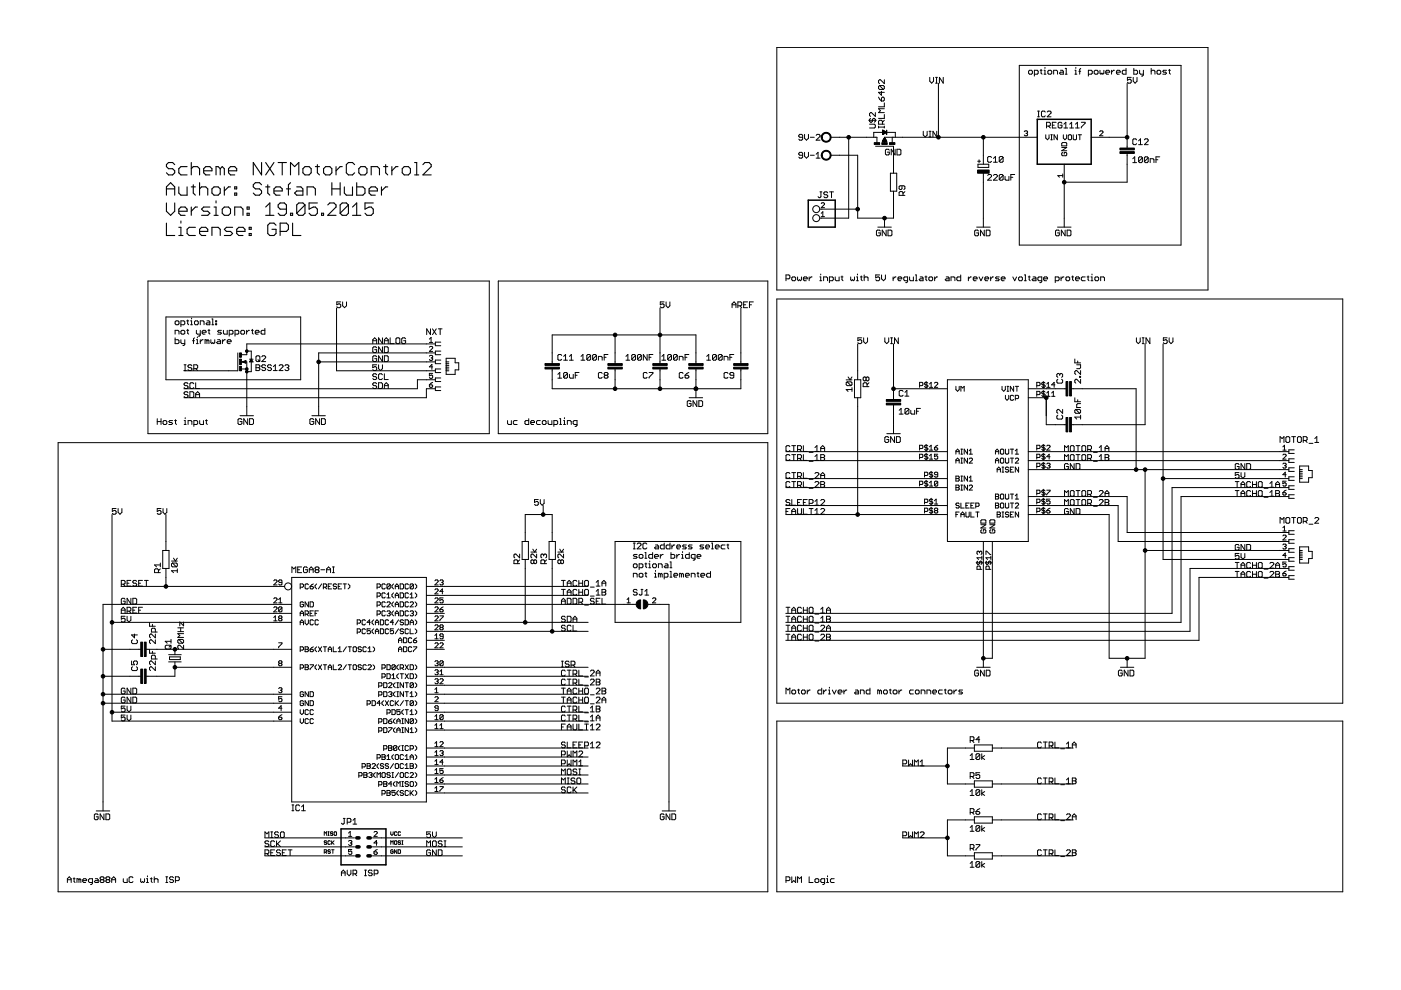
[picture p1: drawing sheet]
<svg xmlns="http://www.w3.org/2000/svg" width="297mm" height="210mm" viewBox="0 0 297 210" stroke-linecap="round" stroke-linejoin="round" font-family="sans-serif">
<g fill="none" stroke="#000" stroke-width=".21">
<path d="M164.7 10.1h91.4v51.4h-91.4zM186.5 18.1h.8l.2 .3v.4l-.2 .2M186.5 18.1l-.2 .3v.4l.2 .2h.8M186.5 18.1l.8 .9M186.9 19.4v.8l-.6-.6h1.2M187.5 16.9v.8l-.8-.8-.4 .2v.4l.2 .2M197.1 16.4v.8l.4 .4 .4-.4v-.8M198.4 16.4h.4M198.4 17.6h.4M198.6 16.4v1.2M199 17.7v11.4M200 16.4v1.2l-.8-1.2v1.2"/>
<path d="M216.1 13.9h34.3v38.1h-34.3zM218.3 14.9h.4l.2 .2v.4l-.2 .2h-.4l-.2-.2v-.4zM219.3 15.7h.6l.2-.2v-.4l-.2-.2h-.6v1.2M220.5 14.9h.4M220.7 14.7v.8l.2 .2M221.4 15.7h.4M221.4 14.9h.2v.8M221.6 14.3v.2M222.2 15.1l.2-.2h.4l.2 .2v.4l-.2 .2h-.4l-.2-.2zM223.4 15.7v-.8h.6l.2 .2v.6M224.8 14.9h.4l.2 .2v.6h-.6l-.2-.2 .2-.2h.6M225.8 15.7h.5"/>
<path d="M225.8 14.5h.3v1.2M227.9 15.7h.4M227.9 14.9h.2v.8M228.1 14.3v.2M228.7 15.1h.4M229.1 14.5l-.2 .2v1M230.8 15.7h.6l.2-.2v-.4l-.2-.2h-.6v1.2M232 15.1l.2-.2h.4l.2 .2v.4l-.2 .2h-.4l-.2-.2zM233.2 14.9v.6l.2 .2 .2-.2 .2 .2 .2-.2v-.6M234.4 15.3h.9l-.2-.4h-.4l-.3 .2v.4l.3 .2h.4M235.7 14.9v.8M236.3 14.9h-.2l-.4 .4"/>
<path d="M236.7 15.3h.8l-.2-.4h-.4l-.2 .2v.4l.2 .2h.4M238.7 14.5v1.2h-.6l-.2-.2v-.4l.2-.2h.6M239 17.7v13.7M239.8 16.4h-.8v.6l.4-.2 .4 .2v.4l-.2 .2h-.4l-.2-.2M240.3 16.4v.8l.4 .4 .4-.4v-.8M240.4 14.5v1.2h.6l.2-.2v-.4l-.2-.2h-.6M241.6 14.9v.6l.2 .2h.6M242.4 14.9v1l-.4 .2M244.1 15.1l.2-.2h.4l.2 .2v.6M244.1 14.5v1.2M245.5 14.9h.4l.2 .2v.4l-.2 .2h-.4l-.2-.2v-.4zM247.3 14.9h-.6l-.2 .2 .2 .2h.4l.2 .2-.2 .2h-.6"/>
<path d="M247.8 14.9h.4M247.9 14.7v.8l.3 .2M170.2 32.9h-.6l-.2-.2 .2-.4h.4l.2 .2v.8l-.2 .2h-.4l-.2-.2M170.2 29.1h-.6l-.2-.2 .2-.4h.4l.2 .2v.8l-.2 .2h-.4l-.2-.2M170.6 28.5v.8l.4 .4 .4-.4v-.8M170.6 32.3v.8l.4 .4 .4-.4v-.8M171.8 32.9h.8M171.8 29.1h.8M173 33.5h.9M173 32.7l.4-.4v1.2M173 28.7l.2-.2h.5l.2 .2v.2l-.9 .8h.9M176.1 32.9h5.7v13.3h7.6v-5.7"/>
<path d="M176.1 29.1h9.8v1.1M179.9 29.1v17.1h-6.1M184.2 25.5h1.6M184.4 26.3h1l.2 .2v.4l-.2 .2h-1M184.6 25.1l-.2 .2v.4l.4 .2 .2-.2v-.4l.4-.2 .2 .2v.4l-.2 .2M185.3 29.1v-1h4.5v1M185.6 23.9v.8l-.8-.8h-.2l-.2 .2v.4l.2 .2M185.6 31h3.8v5.7M186.3 26.9h1.2M186.3 26.7v.4M186.3 20.6l.6 .8M186.9 20.8l.4-.2 .2 .2v.4l-.2 .2h-.4z"/>
<path d="M187.1 26.3v-.6l-.2-.2h-.4l-.2 .2v.6h1.2M187.1 29.9h.9M187.2 28.5h.1M187.2 27.7l.3 .1M187.2 27.8h.4M187.2 29.8h.7M187.2 27.6l.7 .5-.7 .4zM187.2 28.4h.2M187.2 28.2h.4M187.2 28.2h.5M187.2 28.2h.6M187.2 28h.7"/>
<path d="M187.2 28h.6M187.2 27.9h.5M187.2 27.9h.4M187.2 27.7h.2M187.2 27.7h.1M187.2 27.6h.1M187.2 29.7h.7M187.3 29.7h.5M187.3 29.6h.5M187.3 29.5h.4M187.4 29.5h.3M187.4 29.4h.3"/>
<path d="M187.5 29.4h.1M187.5 29.3h.1M187.5 21.8v.8h-1.2M187.5 24.3v.8h-1.2M187.5 26.7v.4M187.5 25.5l-.4 .4M187.5 23.1h-1.2l.4 .4-.4 .4h1.2M187.5 29.2l.5 .8h-.9zM187.5 29.2h.1M187.6 28.3h-.4M188.6 31.8l-.3-.2h-.4l-.2 .2v.9l.2 .2h.4l.3-.2v-.4h-.5M188.8 36.7h1.3v3.8h-1.3z"/>
<path d="M189.2 29.1v1.1M189.8 31.6v1.3l-.8-1.3v1.3M190.2 31.6h.6l.2 .2v.9l-.2 .2h-.6zM191.2 39.4v.6l-.2 .2-.4-.2v-.4l.2-.2h.8l.3 .2v.4l-.3 .2M195.7 27.8v.8l.5 .4 .4-.4v-.8M197 29h.4M197 27.8h.4M197.2 27.8v1.2M198.6 27.8v1.2l-.8-1.2v1.2M207.3 34.2h.6M207.3 34.8h2.3v.7h-2.3zM207.6 33.9v.6"/>
<path d="M208.5 29.1v5.7M208.5 36.7v11.5M209.4 37.2l.2-.2h.4l.2 .2v.2l-.8 .8h.8M210.2 33.4l-.2-.2h-.4l-.2 .2v.8l.2 .2h.4l.2-.2M210.6 37.2l.2-.2h.4l.3 .2v.2l-.9 .8h.9M210.6 33.6l.5-.4v1.2M210.6 34.4h.9M212.7 37.2v.8l-.2 .2h-.4l-.2-.2M212.7 37.2l-.2-.2h-.4l-.2 .2v.8M212.7 33.4v.8l-.2 .2h-.4l-.2-.2M212.7 33.4l-.2-.2h-.4l-.2 .2v.8M212.7 37.2l-.8 .8"/>
<path d="M212.7 33.4l-.8 .8M213.1 37.4v.6l.2 .2h.6v-.8M214.3 37.6h.4M215.1 37h-.8v1.2M217.2 27.9l.1-.2h.4l.2 .2-.2 .4M217.5 28.3h.2M217.7 28.3l.2 .1-.2 .4h-.4l-.1-.2M219.9 29.1h-32.4v1.3M220 24.8h.4M220 23.6h.4M220.2 23.6v1.2M221.6 23.7l-.2-.1h-.4l-.2 .1v.9l.2 .2h.4l.2-.2"/>
<path d="M221.7 28.6v.7l.4 .3 .3-.3v-.7M221.9 26.7h.6l.2-.2v-.4l-.2-.2h-.6v1.2M222 23.7l.2-.1h.4l.2 .1v.3l-.8 .8h.8M222.3 26.7l.4 .4M222.8 29.6h.3M222.8 28.6h.3M222.9 28.6v1M223.1 26.5h.4M223.9 25.9h-.8v1.2h.8M224.2 28.6v1l-.7-1v1M225.1 30.4l.2-.2h.7l.2 .2v.5h-1.1zM225.1 31.3h1.1l-1.1 .7h1.1"/>
<path d="M225.1 26.1l-.1-.2h-.4l-.3 .2v.8l.3 .2h.4l.1-.2v-.4h-.4M225.3 32.3l-.2 .2v.4l.2 .1h.7l.2-.1v-.4l-.2-.2h-.4v.4M225.3 36.9v.7M225.3 37.2h-1l.3 .4M225.4 28.6v.7l.4 .3 .3-.3v-.7M225.6 27.1h.8M225.6 26.3l.4-.4v1.2M225.6 34.8v13.4M226.5 28.8l.2-.2h.3l.2 .2v.7l-.2 .1-.5-.1zM226.8 27.1h.8M226.8 26.3l.4-.4v1.2M227.5 28.6v.9l.2 .1h.4l.1-.1v-.9"/>
<path d="M228 27.1h.8M228 26.3l.4-.4v1.2M228.6 28.6h.7M228.9 28.6v1M229.3 25.9h.8v.2l-.8 .8v.2M231.4 29.1h7.6M233.2 27.9l.1-.2h.4l.1 .2v.2l-.6 .7h.6M239 32.5v6.1h-13.4M240.2 33.7l.4-.4v1.2M240.2 34.5h.8M241 29.7l-.2-.3h-.4l-.2 .3v.8l.2 .2h.4l.2-.2M241.4 30.7h.8"/>
<path d="M241.4 29.9l.4-.5v1.3M242.2 33.5v.8l-.2 .2h-.4l-.2-.2M242.2 33.5l-.2-.2h-.4l-.2 .2v.8M242.2 33.5l-.8 .8M242.6 29.7l.2-.3h.4l.2 .3v.2l-.8 .8h.8M243.4 33.5v.8l-.2 .2h-.4l-.2-.2M243.4 33.5l-.2-.2h-.4l-.2 .2v.8M243.4 33.5l-.8 .8M243.9 34.5v-.8h.6l.2 .2v.6M245.1 33.9h.4M245.9 33.3h-.8v1.2M31.4 59.6h72.3v32.3h-72.3z"/>
<path d="M105.6 59.6h57.2v32.3h-57.2zM166.6 59.1h.7l.2-.2v-.4l-.2-.2h-.7v1.2M167.9 58.9l.2-.2h.4l.2 .2v.4l-.2 .2h-.4l-.2-.2zM169.1 58.7v.6l.2 .2 .2-.2 .2 .2 .2-.2v-.6M170.3 59.1h.9l-.3-.4h-.4l-.2 .2v.4l.2 .2h.4M171.6 58.7v.8M172.2 58.7l-.6 .4M173.8 44.3h8M173.8 58.7h.2v.8M173.8 59.5h.4M173.8 40.7h.5M174 58.1v.2"/>
<path d="M174.1 40.7v1l-.3 .2-.4-.2M174.1 43.2l.2-.2 .5 .2v.1l-.7 .7h.7M174.1 45.2l.4-.3v1M174.1 45.9h.7M174.6 59.5v-.8h.6l.3 .2v.6M175.5 40.9l-.2-.2h-.4l-.2 .2 .2 .4h.4l.2 .2-.2 .4h-.4l-.2-.2M175.9 59.5h.6l.2-.2v-.4l-.2-.2h-.6v1.2M175.9 40.7h.8M176.3 40.7v1.2M177.1 58.7v.6l.2 .2h.6v-.8M178.3 58.7h.4M178.5 58.5v.8l.2 .2"/>
<path d="M180.4 58.7v.6l.2 .2 .2-.2 .2 .2 .2-.2v-.6M181.6 59.5h.4M181.6 58.7h.2v.8M181.8 58.1v.2M182.4 58.7h.4M182.6 58.5v.8l.2 .2M183.2 58.3v1.2M183.2 58.9l.2-.2h.4l.2 .2v.6M186.1 48.2h2.9M186.5 58.3h-.8v.6l.4-.2 .4 .2v.4l-.2 .2h-.4l-.2-.2M186.6 49l-.2-.2h-.4l-.2 .2v.8l.2 .2h.4l.2-.2v-.4h-.4M186.9 58.3v.8l.4 .4 .4-.4v-.8"/>
<path d="M187.5 46.2v2M187.9 48.8v1.2l-.9-1.2v1.2M188.3 48.8h.6l.2 .2v.8l-.2 .2h-.6zM189.4 58.7v.8M190 58.7l-.6 .4M190.4 59.1h.8l-.2-.4h-.4l-.2 .2v.4l.2 .2h.4M191.5 41.4v-.6l-.3-.2h-.4l-.2 .2v.6h1.3M191.9 40.6l-.4 .4M192.4 59.5h-.6l-.2-.2v-.4l.2-.2h.6v1l-.4 .2M192.8 58.7v.6l.2 .2h.7v-.8M194.1 58.3h.2v1.2M194.1 59.5h.4"/>
<path d="M195.1 58.7h.4l.2 .2v.6h-.6l-.2-.2 .2-.2h.6M196.1 58.7h.4M196.3 58.5v.8l.2 .2M196.9 58.9l.2-.2h.4l.2 .2v.4l-.2 .2h-.4l-.2-.2zM198.2 58.7v.8M198.8 58.7h-.2l-.4 .4M200.6 58.7h.4l.2 .2v.6h-.6l-.2-.2 .2-.2h.6M201.6 59.5v-.8h.6l.3 .2v.6M203.7 58.3v1.2h-.6l-.2-.2v-.4l.2-.2h.6M205.3 58.7v.8M205.9 58.7l-.6 .4M206.4 59.1h.8l-.3-.4h-.4l-.1 .2v.4l.1 .2h.4"/>
<path d="M207.1 48.2h2.8M207.5 49l-.2-.2h-.4l-.2 .2v.8l.2 .2h.4l.2-.2v-.4h-.4M207.6 58.7l.4 .8 .4-.8M208.7 48.8v1.2l-.8-1.2v1.2M208.8 59.1h.8l-.2-.4h-.4l-.2 .2v.4l.2 .2h.4M209.1 48.8h.6l.2 .2v.8l-.2 .2h-.6zM210 58.7v.8M210.6 58.7h-.2l-.4 .4M211.9 58.7h-.6l-.2 .2 .2 .2h.4l.2 .2-.2 .2h-.6M212.3 59.1h.8l-.2-.4h-.4l-.2 .2v.4l.2 .2h.4M214.7 58.7l.4 .8 .4-.8M216 58.9l.2-.2h.4l.2 .2v.4l-.2 .2h-.4l-.2-.2z"/>
<path d="M217.2 58.3h.2v1.2M217.2 59.5h.4M218 58.7h.4M218.2 58.5v.8l.2 .2M219 58.7h.4l.2 .2v.6h-.6l-.2-.2 .2-.2h.6M220.9 59.5h-.6l-.3-.2v-.4l.3-.2h.6v1l-.4 .2M221.3 59.1h.8l-.2-.4h-.4l-.2 .2v.4l.2 .2h.4M223.7 59.5h.6l.3-.2v-.4l-.3-.2h-.6v1.2M224.2 48.2h2.9M224.6 49l-.2-.2h-.4l-.2 .2v.8l.2 .2h.4l.2-.2v-.4h-.4M225 58.7v.8M225.6 58.7h-.2l-.4 .4"/>
<path d="M225.8 48.8v1.2l-.8-1.2v1.2M226 58.9l.2-.2h.4l.2 .2v.4l-.2 .2h-.4l-.2-.2zM226.3 48.8h.6l.2 .2v.8l-.2 .2h-.6zM227.2 58.7h.4M227.4 58.5v.8l.2 .2M228 59.1h.9l-.3-.4h-.4l-.2 .2v.4l.2 .2h.4M230.1 58.7h-.6l-.2 .2v.4l.2 .2h.6M230.5 58.7h.4M230.7 58.5v.8l.2 .2M231.3 59.5h.4M231.3 58.7h.2v.8M231.5 58.1v.2"/>
<path d="M232.1 58.9l.2-.2h.4l.2 .2v.4l-.2 .2h-.4l-.2-.2zM233.4 59.5v-.8h.6l.2 .2v.6M35.2 67.2h28.6v13.3h-28.6zM37.1 68.2l.2-.2h.4l.3 .2v.4l-.3 .3h-.4l-.2-.3zM37.1 70.8v-.8h.6l.3 .3v.5M37.1 71.6v1.3h.6l.3-.3v-.4l-.3-.2h-.6M38.4 68.9h.6l.2-.3v-.4l-.2-.2h-.6v1.3M38.4 72v.6l.2 .3h.6M38.6 70h.4l.2 .3v.4l-.2 .1h-.4l-.2-.1v-.4zM39 78.6h.5M39 77.3h.5M39.2 72v1l-.4 .3"/>
<path d="M39.2 77.3v1.3M39.6 68h.4M39.6 70h.4M39.8 67.8v.8l.2 .3M39.8 69.8v.9l.2 .1M40.4 68.9h.4M40.4 68h.2v.9M40.6 67.4v.2M40.7 77.6l-.2-.3h-.4l-.2 .4 .2 .3h.4l.2 .4-.2 .2h-.4l-.2-.2M40.8 72.2h.4M41.1 78.2h.6l.2-.2v-.4l-.2-.3h-.6v1.3M41.2 71.6l-.2 .2v1.1"/>
<path d="M41.4 68h.4l.2 .2v.4l-.2 .3h-.4l-.2-.3v-.4zM41.5 78.2l.4 .4M41.6 70v.7l.2 .1h.7M41.6 72.9h.4M41.6 72h.2v.9M41.8 71.4v.2M42.5 68.9v-.9h.6l.2 .2v.7M42.5 70v1.1l-.5 .2M42.5 72v.9M42.9 70.4h.8l-.2-.4h-.4l-.2 .3v.4l.2 .1h.4M43.1 72h-.2l-.4 .5M43.9 68h.4l.2 .2v.7h-.6l-.2-.3 .2-.1h.6"/>
<path d="M43.9 72.2l.2-.2 .2 .2v.7M43.9 72.2l-.4-.2v.9M43.9 72.2v.7M44.1 70h.4M44.3 69.8v.9l.2 .1M44.7 72v.6l.2 .3 .2-.3 .2 .3 .2-.3v-.6M44.9 68.9h.4M44.9 67.6h.2v1.3M45.7 68.6h.2v.3h-.2zM45.7 68h.2v.2h-.2zM46.1 72h.4l.3 .2v.7h-.7l-.2-.3 .2-.1h.7M46.9 70h-.6l-.2 .3 .8 .4-.1 .1h-.7"/>
<path d="M47.2 72v.9M47.4 70v.7l.2 .1h.6v-.8M47.8 72h-.2l-.4 .5M48.2 72.5h.8l-.2-.5h-.4l-.2 .2v.4l.2 .3h.4M48.6 70.8h.6l.2-.1v-.4l-.2-.3h-.6v1.3M49.8 70.8h.6l.2-.1v-.4l-.2-.3h-.6v1.3M50.4 74.8v3.8h-11.4M51.2 78.2h1.1M51.2 76.7h1.1v11.4M51.2 70h.5l.2 .3v.4l-.2 .1h-.5l-.1-.1v-.4zM51.4 76.7l.7-.3v.6zM51.6 76.7l.4 .2v-.4l-.4 .2"/>
<path d="M52.3 70v.8M52.3 74.4h1v4.4h-1M52.9 70h-.2l-.4 .4M52.9 76.2h.8M53.3 76.3l.2 .3h-.4zM53.3 76.2l.4 .5h-.8zM53.3 70h.4M53.5 69.8v.9l.2 .1M54.1 70.4h.8l-.2-.4h-.4l-.2 .3v.4l.2 .1h.4M54.3 77.3h.6l.2 .3-.2 .4 .2 .4-.2 .2h-.6zM54.3 78h.6M54.5 75.4h.4l.2 .2v.9l-.2 .2h-.4l-.2-.2v-.9z"/>
<path d="M54.7 76.3l.4 .4M55.5 75.6l.2-.2h.4l.2 .2v.2l-.8 .9h.8M56.2 69.6v1.2h-.7l-.1-.1v-.4l.1-.3h.7M56.3 77.6l-.2-.3h-.4l-.2 .3 .2 .4h.4l.2 .2-.2 .4h-.4l-.2-.2M57.6 77.6l-.3-.3h-.4l-.2 .4 .2 .3h.4l.3 .4-.3 .2h-.4l-.2-.2M58 78.6h.8M58 77.7l.4-.4v1.3M59.2 77.6l.2-.3h.4l.2 .3v.1l-.8 .9h.8M60.4 77.6l.2-.3h.4l.2 .3-.2 .4M60.8 78h.2M61 78l.2 .2-.2 .4h-.4l-.2-.2M67.6 76.7h24.7"/>
<path d="M71.4 65.3v13.3h20.9M72.2 64h-.8v.6l.4-.2 .4 .2v.4l-.2 .2h-.4l-.2-.2M72.6 64v.8l.4 .4 .5-.4v-.8M79 72.2h.9M79 72.9v-.9l.4-.4 .5 .4v.9M79.9 77.3h-.9v.7l.7-.3 .2 .3v.4l-.2 .2h-.5l-.2-.2M79.9 75.6l-.2-.2h-.5l-.2 .2v.9l.2 .2h.5l.2-.2v-.4h-.5M79.9 73.7l-.2-.2h-.5l-.2 .2v.8l.2 .3h.5l.2-.3v-.4h-.5M79.9 79.5l-.2-.3h-.5l-.2 .5 .2 .2h.5l.2 .4-.2 .2h-.5l-.2-.2M80.3 77.3v.9l.4 .4 .4-.4v-.9M81.1 71.6v1.3l-.8-1.3v1.3M81.1 73.5v1.3l-.8-1.3v1.3"/>
<path d="M81.1 75.4v1.3l-.8-1.3v1.3M81.1 79.5l-.2-.3h-.4l-.2 .3v.8l.2 .2h.4l.2-.2M81.5 72.2h.8M81.5 75.4h.6l.2 .2v.9l-.2 .2h-.6zM81.5 73.5h.6l.2 .2v.8l-.2 .3h-.6zM81.5 72.9v-.9l.4-.4 .4 .4v.9M81.5 79.2v1.3h.8M82.7 71.6v1.3h.8M83.9 71.8l.3-.2h.4l.2 .2v.8l-.2 .3h-.4l-.3-.3zM86 71.8l-.2-.2h-.4l-.2 .2v.8l.2 .3h.4l.2-.3v-.4h-.4M91 73.6l.2-.2h.4l.1 .2v.2l-.7 .7h.7M91 71.9l.4-.4v1.1"/>
<path d="M91 72.6h.7M91 75.5l.2-.1h.4l.1 .1-.1 .4M91.3 69.7v1.3l-.8-1.3v1.3M91.4 75.9h.2M91.6 75.9l.1 .2-.1 .3h-.4l-.2-.2M91.7 69.7l.8 1.3M91.7 79.2h-.7v.5l.4-.2 .3 .2-.1 .5h-.4l-.2-.2M91.7 77.8h-.7l.6-.5v1M92.3 72.9h-40v2.3h-1.1M92.3 74.8h-24.7v13.3M92.5 69.7l-.8 1.3M92.9 69.7h.8"/>
<path d="M93.3 69.7v1.3M93.5 78.2h-1.2v.8h1.2M93.5 72.5h-1.2v.8h1.2M93.5 74.4h-1.2v.8h1.2M93.5 76.3h-1.2v.8h1.2M94.6 77.1h.6M94.6 78.2h.6M94.6 76h1.9v.9h.8v1.5h-.8v1h-1.9zM94.6 76.7h.6M94.6 77.5h.6M94.6 77.9h.6M94.6 78.6h.6"/>
<path d="M117.1 78.2v4.2h40v-4.2M117.1 77.1v-6.1h30.5v6.1M118.3 79.4l.4-.4v1.2M119.1 75.4l-.2-.2h-.4l-.2 .2v.8l.2 .2h.4l.2-.2M119.5 76.4h.8M119.5 75.6l.4-.4v1.2M120.3 79.2v.8l-.2 .2h-.4l-.2-.2M120.3 79.2l-.2-.2h-.4l-.2 .2v.8M120.3 79.2l-.8 .8M120.7 75.6l.4-.4v1.2M120.7 79.4v.6l.2 .2h.6v-.8M120.7 76.4h.8"/>
<path d="M122 79.6h.4M122.8 79h-.8v1.2M123.2 76.4h.8M123.2 75.6l.4-.4v1.2M125.2 75.4v.8l-.2 .2h-.4l-.2-.2M125.2 75.4l-.2-.2h-.4l-.2 .2v.8M125.2 75.4l-.8 .8M126.4 75.4v.8l-.2 .2h-.4l-.2-.2M126.4 75.4l-.2-.2h-.4l-.2 .2v.8M126.4 75.4l-.8 .8M126.9 76.4v-.8h.6l.2 .2v.6M127.7 79.2l-.2-.2h-.4l-.2 .2v.8l.2 .2h.4l.2-.2"/>
<path d="M128.1 75.8h.4M128.3 79.6l-.2-.2 .2-.4h.4l.2 .2-.2 .4M128.3 79.6l-.2 .2 .2 .4h.4l.2-.2-.2-.4M128.3 79.6h.4M128.9 75.2h-.8v1.2M130.4 71v6.1M130.4 78.2v4.2M132.7 75.6l.4-.4v1.2M132.7 76.4h.8M134.7 75.4v.8l-.2 .2h-.4l-.2-.2M134.7 75.4l-.2-.2h-.4l-.2 .2v.8M134.7 75.4l-.8 .8"/>
<path d="M136 75.4v.8l-.2 .2h-.4l-.2-.2M136 75.4l-.2-.2h-.4l-.2 .2v.8M136 75.4l-.8 .8M137.2 75.2v1.2l-.8-1.2v1.2M137.2 79.2l-.2-.2h-.4l-.2 .2v.8l.2 .2h.4l.2-.2M137.6 75.8h.4M137.6 79h.8l-.8 1.2M138.4 75.2h-.8v1.2M139.9 65.3v11.8M139.9 78.2v4.2M140.3 75.6l.4-.4v1.2M140.3 76.4h.8"/>
<path d="M140.8 64h-.8v.6l.4-.2 .4 .2v.4l-.2 .2h-.4l-.2-.2M141.2 64v.8l.4 .4 .4-.4v-.8M142.4 75.4v.8l-.2 .2h-.4l-.2-.2M142.4 75.4l-.2-.2h-.4l-.2 .2v.8M142.4 75.4l-.8 .8M143.6 75.4v.8l-.2 .2h-.4l-.2-.2M143.6 75.4l-.2-.2h-.4l-.2 .2v.8M143.6 75.4l-.8 .8M144 76.4v-.8h.6l.2 .2v.6M144.8 79.2l-.2-.2h-.4l-.2 .2v.8l.2 .2h.4l.2-.2M145.2 79.6h.6l.2 .4-.2 .2h-.4l-.2-.2zM145.2 75.8h.4"/>
<path d="M146 75.2h-.8v1.2M146 79l-.8 .6M147.6 78.2v6.1M149.8 76.4h.9M149.8 75.6l.5-.4v1.2M151.9 75.4l-.2-.2h-.4l-.2 .2v.8M151.9 75.4v.8l-.2 .2h-.4l-.2-.2M151.9 75.4l-.8 .8M153.1 75.4v.8l-.2 .2h-.4l-.2-.2M153.1 75.4l-.2-.2h-.4l-.2 .2v.8M153.1 75.4l-.8 .8M153.5 76.4v-.8h.6l.2 .2v.6"/>
<path d="M154.3 79.2l-.2-.2h-.4l-.2 .2v.8l.2 .2h.4l.2-.2M154.7 75.8h.5M155.2 65.2v-.8l.4-.4 .4 .4v.8M155.2 64.6h.8M155.6 75.2h-.9v1.2M155.6 79.6h-.6l-.3-.2 .3-.4h.4l.2 .2v.8l-.2 .2h-.4l-.3-.2M156.4 64.8h.7l.2-.2v-.4l-.2-.2h-.7v1.2M156.9 64.8l.4 .4M157.1 65.3v11.8M157.7 64.6h.4M158.5 64h-.8v1.2h.8M158.9 64.6h.4"/>
<path d="M159.7 64h-.8v1.2M164.7 63.4h120v85.7h-120zM179.8 79.9l.4 .6 .4-.6M181.8 72.9v7.6M182.7 71.6h-.8v.6l.4-.2 .4 .2v.4l-.2 .3h-.4l-.2-.3M183.1 71.6v.9l.4 .4 .4-.4v-.9M187.6 71.6v.9l.4 .4 .4-.4v-.9M188.8 72.9h.4M188.8 71.6h.4M189 71.6v1.3M189.4 72.9v11.8M190.5 71.6v1.3l-.8-1.3v1.3"/>
<path d="M224.7 79.4l-.2-.2-.4 .2v.4l.2 .2M224.7 79.4l.2-.2 .4 .2v.4l-.2 .2M224.7 79.4v.2M227.9 76.1v.8h1.2M228.3 77.3h.8v.7l-.2 .2h-.6M228.5 76.5v.4M228.9 79.8h.2v.2h-.2zM229.1 78.6v.8l-.8-.8-.4 .2v.4l.2 .2M240.9 71.6v.9l.4 .4 .4-.4v-.9M242.2 72.9h.4M242.2 71.6h.4M242.4 71.6v1.3"/>
<path d="M242.8 72.9v17.1h-15.6M243.8 71.6v1.3l-.8-1.3v1.3M246.6 72.9v45.7h26.7M247.5 71.6h-.8v.6l.4-.2 .4 .2v.4l-.3 .3h-.4l-.1-.3M247.9 71.6v.9l.4 .4 .4-.4v-.9M12.3 93.9h150.5v95.2h-150.5zM33.3 88.8v1.2M33.3 89.4h.8M34.1 88.8v1.2M34.8 89.2h.4l.2 .2v.4l-.2 .2h-.4l-.2-.2v-.4zM36.6 89.2h-.6l-.2 .2 .8 .4-.2 .2h-.6M37 89.2h.4"/>
<path d="M37.2 89v.8l.2 .2M39.1 90h.4M39.1 89.2h.2v.8M39.3 88.6v.2M39.9 81.4l-.3-.2h-.4l-.2 .2 .2 .4h.4l.3 .2-.3 .4h-.4l-.2-.2M39.9 83.3l-.3-.2h-.4l-.2 .2 .2 .4h.4l.3 .2-.3 .4h-.4l-.2-.2M39.9 90v-.8h.6l.2 .2v.6M40.3 83.1h.6l.2 .2v.8l-.2 .2h-.6zM41.1 81.4l-.2-.2h-.4l-.2 .2v.8l.2 .2h.4l.2-.2M41.1 90h.6l.2-.2v-.4l-.2-.2h-.6v1.2M41.5 83.7h.8M41.5 81.2v1.2h.8"/>
<path d="M41.5 84.3v-.8l.4-.4 .4 .4v.8M42.3 89.2v.6l.2 .2h.6v-.8M43.6 89.2h.4M43.8 89v.8l.2 .2M50.9 88.1h2.8M51.3 89l-.2-.2h-.4l-.2 .2v.8l.2 .2h.4l.2-.2v-.4h-.4M52.5 88.8v1.2l-.8-1.2v1.2M52.9 88.8h.6l.2 .2v.8l-.2 .2h-.6zM66.1 88.1h2.9M66.5 89l-.2-.2h-.4l-.2 .2v.8l.2 .2h.4l.2-.2v-.4h-.4M67.8 88.8v1.2l-.9-1.2v1.2M68.2 88.8h.6l.2 .2v.8l-.2 .2h-.6z"/>
<path d="M79.9 81.4l-.2-.2h-.5l-.2 .4 .2 .2h.5l.2 .4-.2 .2h-.5l-.2-.2M80.3 81.2h.6l.2 .2v.8l-.2 .2h-.6zM81.5 81.8h.8M81.5 82.4v-.8l.4-.4 .4 .4v.8M91 81.6h.6l.1 .3-.1 .2h-.4zM91.7 81.1l-.7 .5M92.3 80.5h-3.8v1.9h-49.5M92.3 82.4h-1.9v1.9h-51.4M93.5 82h-1.2v.8h1.2M93.5 80.1h-1.2v.8h1.2M107.6 89.2v.6l.2 .2h.6v-.8M109.6 89.2h-.6l-.2 .2v.4l.2 .2h.6"/>
<path d="M112.1 88.8v1.2h-.6l-.2-.2v-.4l.2-.2h.6M112.5 89.6h.8l-.2-.4h-.4l-.2 .2v.4l.2 .2h.4M114.6 89.2h-.7l-.2 .2v.4l.2 .2h.7M115.2 89.2h.4l.2 .2v.4l-.2 .2h-.4l-.2-.2v-.4zM116.2 89.2v.6l.2 .2h.6v-.8M117.4 90h.6l.2-.2v-.4l-.2-.2h-.6v1.2M118.3 80.2h.8M118.7 90h.4M118.7 88.8h.2v1.2M119.5 90h.4M119.5 89.2h.2v.8M119.7 88.6v.2"/>
<path d="M120.3 90v-.8h.6l.2 .2v.6M122.3 90h-.6l-.2-.2v-.4l.2-.2h.6v1l-.4 .2M146.1 84.3h2.9M146.5 85.2l-.2-.2h-.4l-.2 .2v.8l.2 .2h.4l.2-.2v-.4h-.4M147.7 85v1.2l-.8-1.2v1.2M148.2 85h.6l.2 .2v.8l-.2 .2h-.6zM166.6 95.8h34.3M166.6 97.7h34.3M167.5 94.7l-.2-.2h-.4l-.3 .2v.8l.3 .2h.4l.2-.2M167.5 96.6l-.2-.2h-.4l-.3 .2v.8l.3 .2h.4l.2-.2M167.9 94.5h.8M167.9 96.4h.8"/>
<path d="M168.3 94.5v1.2M168.3 96.4v1.2M169.1 95.3h.6l.2-.2v-.4l-.2-.2h-.6v1.2M169.1 97.2h.6l.2-.2v-.4l-.2-.2h-.6v1.2M169.5 95.3l.4 .4M169.5 97.2l.4 .4M170.3 94.5v1.2h.9M170.3 96.4v1.2h.9M171.6 95.9h.8M171.6 97.8h.8M172.8 95.7h.8M172.8 97.6h.8"/>
<path d="M172.8 94.9l.4-.4v1.2M172.8 96.8l.4-.4v1.2M174 95.7v-.8l.4-.4 .4 .4v.8M174 96.4h.6l.2 .2-.2 .4 .2 .4-.2 .2h-.6zM174 95.1h.8M174 97h.6M179.4 80.5h1.2M179.6 81l-.2 .2v.4l.2 .2h.8M179.6 81h.8l.2 .2v.4l-.2 .2M179.6 81l.8 .8M180.6 82.6h-1.2l.4 .4M180.6 82.2v.8"/>
<path d="M181.2 80.5h1.3v3.8h-1.3zM181.8 84.3v24.8M183.6 80.1l.2-.2 .4 .2v.4l-.2 .3-.4-.3M183.6 80.1l-.2-.2-.4 .2v.4l.2 .3 .4-.3M183.6 80.1v.4M183.8 82v-.6l-.2-.2h-.4l-.2 .2v.6h1.2M184.2 81.2l-.4 .4M188 91.9h2.9M188.4 92.8l-.2-.2h-.4l-.2 .2v.8l.2 .2h.4l.2-.2v-.4h-.4M189.4 82.4h11.5M189.4 85.9v6M189.7 92.6v1.2l-.9-1.2v1.2"/>
<path d="M190.1 92.6h.6l.2 .2v.8l-.2 .2h-.6zM190.6 87l.5-.4v1.2M190.6 87.8h.9M191.5 83l-.2-.2h-.4l-.3 .2v.8l.3 .2h.4l.2-.2M191.9 84h.8M191.9 83.2l.4-.4v1.2M192.7 86.8v.8l-.2 .2h-.4l-.2-.2M192.7 86.8l-.2-.2h-.4l-.2 .2v.8M192.7 86.8l-.8 .8M193.1 87v.6l.2 .2h.6v-.8M194.3 87.2h.4M195 81.8h.5l.2-.2v-.4l-.2-.1h-.5v1"/>
<path d="M195 97h.5l.2-.2v-.3l-.2-.2h-.5v1M195 95.1h.5l.2-.2v-.3l-.2-.2h-.5v1M195.2 86.6h-.9v1.2M196.4 80.9v1.4M196.4 94.2v1.4M196.4 96.1v1.4M196.7 94.6l-.2-.2h-.3l-.2 .2 .2 .3 .5 .2-.2 .3h-.3l-.2-.1M196.7 96.5l-.2-.2h-.3l-.2 .2 .2 .3 .5 .2-.2 .3h-.3l-.2-.1M196.7 81.2l-.2-.1h-.3l-.2 .1 .2 .4 .5 .2-.2 .3h-.3l-.2-.2M197.1 95.4h.7M197.1 97.3h.7M197.1 82.1h.7"/>
<path d="M197.1 81.4l.3-.3v1M197.1 94.7l.3-.3v1M197.1 96.6l.3-.3v1M197.4 99.9v1.4M198.1 94.9h.5l.2 .4-.2 .1h-.3l-.2-.1zM198.1 81.2l.2-.1h.3l.2 .1v.2l-.7 .7h.7M198.8 96.3h-.7v.5l.4-.2 .3 .2v.4l-.2 .1h-.3l-.2-.1M198.8 94.4l-.7 .5M200.9 80.5h17.1v34.3h-17.1zM202.7 81.9v.7l.3 .4 .4-.4v-.7M202.7 96.3v-.7l.3-.4 .4 .4v.7M202.7 98.2v-.7l.3-.4 .4 .4v.7"/>
<path d="M202.7 95.8h.7M202.7 97.7h.7M203.7 96.3h.4M203.7 98.2h.4M203.7 83v-1.1l.4 .4 .3-.4v1.1M203.7 95.2h.4M203.7 97.1h.4M203.9 95.2v1.1M203.9 97.1v1.1M205.1 95.2v1.1l-.7-1.1v1.1M205.1 97.1v1.1l-.7-1.1v1.1M205.5 96.3h.7"/>
<path d="M205.5 97.3l.2-.2h.3l.2 .2v.2l-.7 .7h.7M205.5 95.6l.3-.4v1.1M211.1 98.2v-.7l.3-.4 .4 .4v.7M211.1 96.3v-.7l.3-.4 .4 .4v.7M211.1 95.8h.7M211.1 97.7h.7M211.4 99.6h.7M212.3 95.2h.3l.2 .2v.7l-.2 .2h-.3l-.2-.2v-.7zM212.3 97.1h.3l.2 .2v.7l-.2 .2h-.3l-.2-.2v-.7zM212.4 81.9v.7l.4 .4 .3-.4v-.7M212.4 99h.4M212.6 99v1.1"/>
<path d="M213.2 95.2v.9l.1 .2 .6-.2v-.9M213.2 97.1v.9l.1 .2 .6-.2v-.9M213.2 83.8v.7l.3 .4 .4-.4v-.7M213.5 83h.4M213.5 81.9h.4M213.7 81.9v1.1M213.9 99.2l-.2-.2h-.4l-.1 .4 .1 .2h.4l.2 .3-.2 .2h-.4l-.1-.2M214.2 95.2h.7M214.2 97.1h.7M214.2 99.6h.4M214.6 95.2v1.1M214.6 97.1v1.1"/>
<path d="M214.9 81.9v1.1l-.7-1.1v1.1M214.9 84l-.2-.2h-.3l-.2 .2v.7l.2 .2h.3l.2-.2M214.9 99h-.7v1.1h.7M215.3 84.5h.5l.2-.2v-.3l-.2-.2h-.5v1.1M215.3 97.3l.1-.2h.4l.2 .2v.2l-.7 .7h.7M215.3 96.3h.7M215.3 81.9h.7M215.3 95.6l.3-.4v1.1M215.6 81.9v1.1M216 99v1.1l-.7-1.1v1.1M218 95.8h55.3M218 97.7h55.3"/>
<path d="M218 99.6h55.3M218 82.4h8M218 84.3h3.8v5.7h4.2M219.8 81.8h.5l.2-.2v-.4l-.2-.1h-.5v1M219.8 97h.5l.2-.2v-.3l-.2-.2h-.5v1M219.8 98.9h.5l.2-.2v-.3l-.2-.2h-.5v1.1M219.8 95.1h.5l.2-.2v-.3l-.2-.2h-.5v1M219.8 83.7h.5l.2-.2v-.4l-.2-.1h-.5v1M221.2 80.9v1.4M221.2 82.8v1.4M221.2 94.2v1.4M221.2 96.1v1.4"/>
<path d="M221.2 98v1.4M221.6 94.6l-.2-.2h-.4l-.1 .2 .1 .3h.4l.2 .2-.2 .3h-.4l-.1-.1M221.6 81.2l-.2-.1h-.4l-.1 .1 .1 .4h.4l.2 .2-.2 .3h-.4l-.1-.2M221.6 83.1l-.2-.1h-.4l-.1 .1 .1 .4h.4l.2 .2-.2 .3h-.4l-.1-.2M221.6 96.5l-.2-.2h-.4l-.1 .2 .1 .3h.4l.2 .2-.2 .3h-.4l-.1-.1M221.6 98.4l-.2-.2h-.4l-.1 .2 .1 .3h.4l.2 .2-.2 .4h-.4l-.1-.2M221.9 94.6l.2-.2 .5 .2v.1l-.7 .7h.7M221.9 98.4l.2-.2h.3l.2 .2-.2 .3M221.9 82.1h.7M221.9 81.4l.4-.3v1M221.9 83.3l.4-.3v1M221.9 84h.7"/>
<path d="M222.3 98.7h.1M222.4 98.7l.2 .2-.2 .4h-.3l-.2-.2M222.6 96.8h-.7l.5-.5v1M223 83.3l.3-.3v1M223 84h.7M223.7 81.6h-.7l.5-.5v1M224.3 88l-.2 .2v.4l.2 .3h.8l.2-.3v-.4l-.2-.2M224.3 80.4l-.2 .2v.4l.2 .2h.8l.2-.2v-.4l-.2-.2M225.3 86.8v.8l-.8-.8-.4 .2v.4l.2 .2M225.7 95.7v-1.2l.4 .4 .4-.4v1.2M225.7 97.6v-1.2l.4 .4 .4-.4v1.2M226.1 98.9h.4v.4l-.2 .2"/>
<path d="M226.5 98.5l-.2-.2h-.4l-.2 .2v.8l.2 .2M227.1 96.4h.4l.2 .2v.8l-.2 .2h-.4l-.2-.2v-.8zM227.1 94.5h.4l.2 .2v.8l-.2 .2h-.4l-.2-.2v-.8zM227.2 82.4h13.7v17.2M227.7 98.3v1.2l-.8-1.2v1.2M227.9 84.3v.9h1.2M228.1 86.8h.8l.2 .2v.4l-.2 .2M228.1 86.8l-.2 .2v.4l.2 .2h.8M228.1 86.8l.8 .8M228.2 99.5v-1.2h.6l.2 .2v.8l-.2 .2M228.2 94.5h.8M228.2 96.4h.8"/>
<path d="M228.5 84.8v.4M228.6 94.5v1.2M228.6 96.4v1.2M229.1 88.4h-1.2l.4 .5M229.1 80.4v.8l-.8-.8-.4 .2v.4l.2 .2M229.1 88v.9M229.1 85.6h-.6l-.2 .2v.6h.8M229.6 94.5h.4l.2 .2v.8l-.2 .2h-.4l-.2-.2v-.8zM229.6 96.4h.4l.2 .2v.8l-.2 .2h-.4l-.2-.2v-.8zM230.6 95.3h.6l.2-.2v-.4l-.2-.2h-.6v1.2M230.6 97.2h.6l.2-.2v-.4l-.2-.2h-.6v1.2M231 95.3l.4 .4"/>
<path d="M231 97.2l.4 .4M231.8 95.9h.8M231.8 97.8h.8M233.1 95.7h.8M233.1 94.9l.4-.4v1.2M233.1 96.8l.4-.4v1.2M233.1 97.6h.8M234.3 96.4h.6l.2 .2-.2 .4 .2 .4-.2 .2h-.6zM234.3 95.1h.8M234.3 97h.6M234.3 95.7v-.8l.4-.4 .4 .4v.8M242.8 99.6v40h-7.6v-30.5h-17.2"/>
<path d="M262.3 98.9h.4v.4l-.2 .2M262.7 98.5l-.2-.2h-.4l-.2 .2v.8l.2 .2M263.9 98.3v1.2l-.8-1.2v1.2M264.3 99.5v-1.2h.6l.3 .2v.8l-.3 .2M271.4 93.8v-1.2l.4 .4 .4-.4v1.2M272 94.7l.3-.3v1M272 95.4h.7M272 96.5l.2-.2 .5 .2v.1l-.7 .7h.7M272 98.4l.2-.2h.3l.2 .2-.2 .3M272.3 98.7h.2M272.5 98.7l.2 .2-.2 .4h-.3l-.2-.2M272.8 92.6h.4l.3 .2v.8l-.3 .2h-.4l-.2-.2v-.8z"/>
<path d="M273.9 92.6h.8M274.3 92.6v1.2M274.4 95.4h-1.1v.7h1.1M274.4 97.3h-1.1v.7h1.1M274.4 99.2h-1.1v.7h1.1M275.3 92.6h.4l.2 .2v.8l-.2 .2h-.4l-.2-.2v-.8zM275.5 99.6h.6M275.5 99.9h.6M275.5 98.8h2v1h.7v1.5h-.7v.9h-2zM276.3 93.4h.6l.2-.2v-.4l-.2-.2h-.6v1.2M276.7 93.4l.4 .4M277.5 94h.9"/>
<path d="M278.8 93.8h.8M278.8 93l.4-.4v1.2M23.7 109.1v43.8h38.1M24.6 107.8h-.8v.6l.4-.2 .4 .2v.4l-.2 .2h-.4l-.2-.2M25 107.8v.8l.4 .4 .4-.4v-.8M34 119.8h-1.2l.4 .4M34 119.4v.8M34.1 107.8h-.8v.6l.4-.2 .4 .2v.4l-.2 .2h-.4l-.2-.2M34.5 116.7h1.3v3.8h-1.3zM34.6 107.8v.8l.4 .4 .4-.4v-.8M35.2 109.1v7.6M36.4 119h1.2"/>
<path d="M36.6 119.4h.8l.2 .2v.4l-.2 .2M36.6 119.4l-.2 .2v.4l.2 .2h.8M36.6 119.4l.8 .8M36.8 118.3l.4 .7 .4-.7M109.8 119.5v-.6l-.2-.2h-.4l-.2 .2v.6h1.2M110.2 118.7l-.4 .4M110.2 117.5v.8l-.8-.8-.4 .2v.4l.2 .2M110.7 114.8h1.3v3.8h-1.3zM111.4 114.8v-5.7h5.7v5.7M111.4 118.6v13.4M112.6 117.1h1.2M113 116.4l.4 .7 .4-.7"/>
<path d="M113.2 118.9l.2-.2 .4 .2v.4l-.2 .2-.4-.2M113.2 118.9l-.2-.2-.4 .2v.4l.2 .2 .4-.2M113.2 118.9v.4M113.8 117.5v.8l-.8-.8-.4 .2v.4l.2 .2M114.1 105.9h-.8v.6l.4-.2 .4 .2v.4l-.2 .2h-.4l-.2-.2M114.6 105.9v.8l.4 .4 .4-.4v-.8M115.2 107.2v1.9M115.3 117.7l-.2-.2-.4 .2v.4l.2 .2M115.3 117.7l.2-.2 .4 .2v.4l-.2 .2M115.3 117.7v.2M115.5 119.5v-.6l-.2-.2h-.4l-.2 .2v.6h1.2M115.9 118.7l-.4 .4"/>
<path d="M116.4 114.8h1.4v3.8h-1.4zM117.1 118.6v15.3M118.3 117.1h1.2M118.7 116.4l.4 .7 .4-.7M118.9 118.9l-.2-.2-.4 .2v.4l.2 .2 .4-.2M118.9 118.9l.2-.2 .4 .2v.4l-.2 .2-.4-.2M118.9 118.9v.4M119.5 117.5v.8l-.8-.8-.4 .2v.4l.2 .2M130.4 114.8h26.7v17.2h-26.7zM134.3 116.4h.4M134.3 115.1h.4M134.5 115.1v1.3"/>
<path d="M134.5 119.5h.4l.2 .3v.4l-.2 .2h-.4l-.2-.2v-.4zM135.1 115.4l.2-.3h.4l.2 .3v.1l-.8 .9h.8M135.1 117.6h-.6l-.2 .2 .2 .2h.4l.2 .2-.2 .2h-.6M135.5 117.8l.2-.2h.4l.2 .2v.4l-.2 .2h-.4l-.2-.2zM136.7 118.4h.4M136.7 117.2h.2v1.2M136.7 119.5h.4M136.9 119.4v.8l.2 .2M137.1 115.4l-.2-.3h-.4l-.2 .3v.8l.2 .2h.4l.2-.2M137.5 119.5h.3v.9M137.8 118.9v.2M138.4 117.2v1.2h-.6l-.3-.2v-.4l.3-.2h.6"/>
<path d="M138.6 119.5h.4l.2 .3v.4l-.2 .2h-.4l-.2-.2v-.4zM138.8 118h.8l-.2-.4h-.4l-.2 .2v.4l.2 .2h.4M139 115.5h.4l.2 .3v.6h-.6l-.2-.2 .2-.2h.6M140 117.6v.8M140.6 117.6h-.2l-.4 .4M140.8 115.1v1.3h-.6l-.2-.2v-.4l.2-.3h.6M141 119.5h.4l.2 .3v.6h-.6l-.2-.2 .2-.2h.6M142 115.1v1.3h-.6l-.2-.2v-.4l.2-.3h.6M142 119.1h.3v1.3M142.3 117.2v1.2h.6l.2-.2v-.4l-.2-.2h-.6M142.5 115.5v.9M143.1 115.5h-.2l-.4 .5"/>
<path d="M143.5 116h.8l-.2-.5h-.4l-.2 .3v.4l.2 .2h.4M143.5 117.6v.8M144.1 117.6h-.2l-.4 .4M144.5 118.4h.4M144.5 117.6h.2v.8M144.7 116.9v.3M145.5 115.5h-.6l-.2 .3 .2 .2h.4l.2 .2-.2 .2h-.6M146.1 117.2v1.2h-.6l-.2-.2v-.4l.2-.2h.6M146.7 115.5h-.6l-.2 .3 .2 .2h.4l.2 .2-.2 .2h-.6M147.4 118.4h-.7l-.1-.2v-.4l.1-.2h.7v1l-.4 .2M147.8 118h.8l-.2-.4h-.4l-.2 .2v.4l.2 .2h.4M149.2 115.5h-.6l-.2 .3 .2 .2h.4l.2 .2-.2 .2h-.6"/>
<path d="M149.6 116h.8l-.2-.5h-.4l-.2 .3v.4l.2 .2h.4M150.9 116.4h.4M150.9 115.1h.1v1.3M151.7 116h.8l-.2-.5h-.4l-.2 .3v.4l.2 .2h.4M153.7 115.5h-.6l-.2 .3v.4l.2 .2h.6M154.1 115.5h.4M154.3 115.4v.8l.2 .2M166.6 101.5h34.3M166.6 103.4h34.3M166.6 107.2h34.3M166.6 109.1h34.3M166.6 108.4h.5"/>
<path d="M167.5 100.4l-.2-.2h-.4l-.3 .2v.8l.3 .2h.4l.2-.2M167.5 102.3l-.2-.2h-.4l-.3 .2v.8l.3 .2h.4l.2-.2M167.5 106.1l-.2-.2h-.4l-.3 .2 .3 .4h.4l.2 .2-.2 .4h-.4l-.3-.2M167.5 107.8h-.9v1.2M167.9 109v-.8l.4-.4 .4 .4v.8M167.9 105.9v1.2h.8M167.9 108.4h.8M167.9 100.2h.8M167.9 102.1h.8M168.3 100.2v1.2M168.3 102.1v1.2M169.1 101h.6l.2-.2v-.4l-.2-.2h-.6v1.2"/>
<path d="M169.1 102.9h.6l.2-.2v-.4l-.2-.2h-.6v1.2M169.1 107.8v1l.2 .2h.4l.2-.2v-1M169.1 106.5h.4M169.5 101l.4 .4M169.5 102.9l.4 .4M169.9 105.9h-.8v1.2h.8M170.3 100.2v1.2h.9M170.3 102.1v1.2h.9M170.3 107.8v1.2h.9M170.3 106.5h.5M171.2 105.9h-.9v1.2h.9M171.6 106.7h.6l.2-.2v-.4l-.2-.2h-.6v1.2"/>
<path d="M171.6 107.8h.8M171.6 103.5h.8M171.6 101.6h.8M172 107.8v1.2M172.8 100.4l.2-.2h.4l.2 .2v.2l-.8 .8h.8M172.8 102.3l.2-.2h.4l.2 .2v.2l-.8 .8h.8M172.8 109h.8M172.8 107.1h.8M172.8 106.3l.4-.4v1.2M172.8 108.2l.4-.4v1.2M174 101.4v-.8l.4-.4 .4 .4v.8M174 102.1h.6l.2 .2-.2 .4 .2 .4-.2 .2h-.6z"/>
<path d="M174 106.1l.2-.2h.4l.2 .2v.2l-.8 .8h.8M174 108l.2-.2h.4l.2 .2v.2l-.8 .8h.8M174 100.8h.8M174 102.7h.6M195 102.7h.5l.2-.1v-.4l-.2-.2h-.5v1.1M196 100.8h.5l.2-.2v-.3l-.2-.2h-.5v1.1M196 106.5h.5l.2-.2v-.3l-.2-.2h-.5v1.1M196 108.4h.5l.2-.2v-.3l-.2-.2h-.5v1.1M196.4 101.9v1.4M196.7 102.2l-.2-.2h-.3l-.2 .2 .2 .4 .5 .1-.2 .4h-.3l-.2-.2M197.1 103.1h.7M197.1 102.4l.3-.4v1.1"/>
<path d="M197.4 105.6v1.5M197.4 107.5v1.4M197.8 100.3l-.2-.2-.5 .2 .2 .3h.3l.2 .2-.2 .4-.5-.2M197.8 106l-.2-.2-.5 .2 .2 .3h.3l.2 .2-.2 .4-.5-.2M197.8 107.9l-.2-.2-.5 .2 .2 .3h.3l.2 .2-.2 .4-.5-.2M198.1 106.9h.7M198.1 106.2l.4-.4v1.1M198.3 108.2l-.2-.1 .2-.4h.3l.2 .2-.2 .3M198.3 108.2l-.2 .2 .2 .4h.3l.2-.2-.2-.4M198.3 108.2h.3M198.8 100.6h-.5l-.2-.1 .2-.4h.3l.2 .2v.7l-.2 .2h-.3l-.2-.2M198.8 102.2l-.2-.2h-.3l-.2 .2v.7"/>
<path d="M198.8 102.2v.7l-.2 .2h-.3l-.2-.2M198.8 102.2l-.7 .7M202.7 102.8h.5l.2 .2-.2 .4 .2 .3-.2 .2h-.5zM202.7 100.9h.5l.2 .2-.2 .4 .2 .3-.2 .2h-.5zM202.7 101.5h.5M202.7 103.4h.5M202.7 109.1h.3M203.4 106.8l-.2-.1h-.3l-.2 .1 .2 .4h.3l.2 .2-.2 .3-.5-.2M203.4 108.6h-.7v1M203.7 106.7v1h.7M203.7 109.6v-.7l.4-.3 .3 .3v.7M203.7 100.9h.4"/>
<path d="M203.7 102h.4M203.7 102.8h.4M203.7 103.9h.4M203.7 109.1h.7M203.9 100.9v1.1M203.9 102.8v1.1M204.8 107.2h.3M204.8 108.6v.9l.2 .1h.3l.2-.1v-.9M205.1 100.9v1.1l-.7-1.1v1.1M205.1 102.8v1.1l-.7-1.1v1.1M205.5 101.3l.3-.4v1.1M205.5 103l.2-.2h.3l.2 .2v.2l-.7 .7h.7"/>
<path d="M205.5 102h.7M205.5 106.7h-.7v1h.7M205.8 107.2h.4M205.8 108.6v1h.7M206.5 106.7h-.7v1h.7M206.9 107.4h.5l.2-.2-.2-.5h-.5v1M206.9 108.6h.7M207 119.3h1.4M207.2 108.6v1M207.3 119l-.2 .1 .2 .6 .4-.2v-.4l.1-.1 .4 .1-.2 .6M207.7 117l-.2-.1-.4 .1v.4l.2 .2M207.7 117l.1-.1 .4 .1v.4l-.2 .2"/>
<path d="M207.7 117v.2M208 110.4l.2-.2h.7l.1 .2v.5h-1zM208 111.3h1l-1 .7h1M208.2 112.3l-.2 .2v.3l.2 .2h.7l.1-.2v-.3l-.1-.2h-.4v.3M208.2 117.9v.7M208.2 118.3h-1.1l.4 .3M208.5 114.8v26.7M208.9 119.3h1.4M209 117.6v-.7l1.1 .7M209.2 119l-.2 .1 .2 .6 .4-.2v-.4l.1-.1 .4 .1-.2 .6M209.9 110.4l.2-.2h.7l.1 .2v.5h-1zM209.9 111.3h1l-1 .7h1"/>
<path d="M210.1 112.3l-.2 .2v.3l.2 .2h.7l.1-.2v-.3l-.1-.2h-.4v.3M210.1 117.9v.7M210.1 118.3h-1.1l.4 .3M210.4 114.8v24.8h-1.9M211.1 104.8h.5l.2 .1-.2 .4 .2 .3-.2 .2h-.5zM211.1 106.7h.5l.2 .1-.2 .4 .2 .3-.2 .2h-.5zM211.1 107.2h.5M211.1 105.3h.5M211.4 100.1v-.7l.4-.4 .3 .4v.7M211.4 108.6h.5l.2 .2-.2 .3 .2 .4-.2 .1h-.5zM211.4 109.1h.5M212.3 106.7h.3l.2 .1v.7l-.2 .2h-.3l-.2-.2v-.7z"/>
<path d="M212.3 104.8h.3l.2 .1v.7l-.2 .2h-.3l-.2-.2v-.7zM212.4 108.6h.4M212.4 109.6h.4M212.4 100.1h.4M212.6 108.6v1M213.2 106.7v.8l.1 .2 .6-.2v-.8M213.2 104.8v.8l.1 .2 .6-.2v-.8M213.9 108.8l-.2-.2h-.4l-.1 .3 .1 .2h.4l.2 .4-.2 .1h-.4l-.1-.1M214.2 106.7h.7M214.2 109.1h.4M214.2 104.8h.7M214.6 104.8v1"/>
<path d="M214.6 106.7v1M214.9 108.6h-.7v1h.7M215.3 106.8l.1-.1h.4l.2 .1v.2l-.7 .7h.7M215.3 105.1l.3-.3v1M215.3 105.8h.7M216 108.6v1l-.7-1v1M218 107.2h19.1v7.6h36.2M218 105.3h21v7.6h34.3M219.8 106.5h.5l.2-.5-.2-.2h-.5v1.1M219.8 108.4h.5l.2-.5-.2-.2h-.5v1.1M219.8 104.6h.5l.2-.1v-.4l-.2-.2h-.5v1.1M221.2 103.7v1.5"/>
<path d="M221.2 105.6v1.5M221.2 107.5v1.4M221.6 104.1l-.2-.2h-.4l-.1 .2 .1 .4h.4l.2 .1-.2 .4h-.4l-.1-.2M221.6 106l-.2-.2h-.4l-.1 .2 .1 .3h.4l.2 .2-.2 .4h-.4l-.1-.2M221.6 107.9l-.2-.2h-.4l-.1 .2 .1 .3h.4l.2 .2-.2 .4h-.4l-.1-.2M221.9 108.2h.5l.2 .4-.5 .2-.2-.2zM221.9 103.9h.7l-.7 1.1M222.6 105.8h-.7v.5l.4-.1 .3 .1v.4l-.2 .2h-.3l-.2-.2M222.6 107.7l-.7 .5M225.7 105.2v-1.2l.4 .4 .4-.4v1.2M225.7 107.1v-1.2l.4 .4 .4-.4v1.2M226.5 108l-.2-.2h-.4l-.2 .2v.8l.2 .2h.4l.2-.2v-.4h-.4"/>
<path d="M226.9 106.1l.2-.2h.4l.2 .2v.8l-.2 .2h-.4l-.2-.2zM227.1 104h.4l.2 .2v.8l-.2 .2h-.4l-.2-.2v-.8zM227.7 107.8v1.2l-.8-1.2v1.2M228.2 107.8h.6l.2 .2v.8l-.2 .2h-.6zM228.2 105.9h.8M228.2 104h.8M228.6 104v1.2M228.6 105.9v1.2M229.4 106.1l.2-.2h.4l.2 .2v.8l-.2 .2h-.4l-.2-.2zM229.4 104.2l.2-.2h.4l.2 .2v.8l-.2 .2h-.4l-.2-.2zM230.6 104.8h.6l.2-.2v-.4l-.2-.2h-.6v1.2M230.6 106.7h.6l.2-.2v-.4l-.2-.2h-.6v1.2"/>
<path d="M231 104.8l.4 .4M231 106.7l.4 .4M231.8 107.3h.8M231.8 105.4h.8M233.1 104.2l.2-.2h.4l.2 .2v.2l-.8 .8h.8M233.1 106.1l.2-.2h.4l.2 .2v.2l-.8 .8h.8M234.3 106.5h.6M234.3 104.6h.8M234.3 105.2v-.8l.4-.4 .4 .4v.8M234.3 105.9h.6l.2 .2-.2 .4 .2 .4-.2 .2h-.6zM242.8 116.7h30.5M246.6 101.5h26.7"/>
<path d="M261.9 102.1h.8M261.9 104h.8M261.9 119.3h.8M262.3 102.1v1.2M262.3 104v1.2M262.3 119.3v1.2M262.7 117.3h-.8v.6l.4-.1 .4 .1v.5l-.2 .2h-.4l-.2-.2M262.7 115.6l-.2-.2h-.4l-.2 .2v.9l.2 .1h.4l.2-.1v-.5h-.4M262.7 100.2h-.8v.6l.4-.2 .4 .2v.4l-.2 .2h-.4l-.2-.2M263.1 102.7h.8M263.1 104.6h.8M263.1 100.2v.8l.4 .4 .4-.4v-.8"/>
<path d="M263.1 103.3v-.8l.4-.4 .4 .4v.8M263.1 105.2v-.8l.4-.4 .4 .4v.8M263.1 117.3v.9l.4 .4 .4-.4v-.9M263.1 119.8h.8M263.9 115.4v1.2l-.8-1.2v1.2M264.3 115.4h.6l.3 .2v.9l-.3 .1h-.6zM265.2 102.3l-.3-.2h-.4l-.2 .2v.8l.2 .2h.4l.3-.2M265.2 104.2l-.3-.2h-.4l-.2 .2v.8l.2 .2h.4l.3-.2M265.2 119.4l-.3-.1h-.4l-.2 .1v.9l.2 .2h.4l.3-.2M265.6 102.7h.8M265.6 104.6h.8M265.6 102.1v1.2"/>
<path d="M265.6 104v1.2M265.6 119.3v1.2M265.6 119.8h.8M266.4 102.1v1.2M266.4 104v1.2M266.4 119.3v1.2M266.8 102.3l.2-.2h.4l.2 .2v.8l-.2 .2h-.4l-.2-.2zM266.8 104.2l.2-.2h.4l.2 .2v.8l-.2 .2h-.4l-.2-.2zM266.8 119.4l.2-.1h.4l.2 .1v.9l-.2 .2h-.4l-.2-.2zM268 103.5h.8M268 105.4h.8M269.2 103.3h.9"/>
<path d="M269.2 102.5l.5-.4v1.2M269.2 104.4l.5-.4v1.2M269.2 105.2h.9M269.2 119.4l.3-.1h.4l.2 .1v.3l-.9 .8h.9M270.5 103.3v-.8l.4-.4 .4 .4v.8M270.5 102.7h.8M270.5 104.6h.6M270.5 104h.6l.2 .2-.2 .4 .2 .4-.2 .2h-.6zM270.5 119.8h.8M271.4 110.9v-1.2l.4 .4 .4-.4v1.2M272 111.9l.3-.4v1.1M272 104.5h.5l.2 .3-.5 .2-.2-.2z"/>
<path d="M272 113.6l.2-.1 .5 .1v.2l-.7 .7h.7M272 115.5l.2-.1h.3l.2 .1-.2 .4M272 112.6h.7M272.3 115.9h.2M272.5 115.9l.2 .2-.2 .3h-.3l-.2-.2M272.6 109.9l.2-.2h.4l.3 .2v.8l-.3 .2h-.4l-.2-.2zM272.7 119.2h-.7v.5l.3-.2 .4 .2v.3l-.2 .2h-.3l-.2-.2M272.7 102h-.7v.6l.3-.2 .4 .2v.3l-.2 .2h-.3l-.2-.2M272.7 100.6h-.7l.5-.5v1.1M272.7 117.8h-.7l.5-.5v1M272.7 103.9l-.7 .6M273.3 105.3h-22.9v26.7h-83.8"/>
<path d="M273.3 103.4h-24.8v26.6h-81.9M273.9 109.7h.8M274.3 109.7v1.2M274.4 118.2h-1.1v.8h1.1M274.4 101.1h-1.1v.8h1.1M274.4 103h-1.1v.8h1.1M274.4 104.9h-1.1v.8h1.1M274.4 112.5h-1.1v.8h1.1M274.4 114.4h-1.1v.8h1.1M274.4 116.3h-1.1v.8h1.1M275.1 109.9l.2-.2h.4l.2 .2v.8l-.2 .2h-.4l-.2-.2zM275.5 116h2v.9h.7v1.5h-.7v1h-2z"/>
<path d="M275.5 117.5h.6M275.5 101.5h.6M275.5 118.2h.6M275.5 101.1h.6M275.5 100.3h.6M275.5 100.7h.6M275.5 117.1h.6M275.5 116.7h.6M275.5 117.9h.6M275.5 118.6h.6M276.3 110.5h.6l.2-.2v-.4l-.2-.2h-.6v1.2M276.7 110.5l.4 .4"/>
<path d="M277.5 111.1h.9M278.8 109.9l.2-.2h.4l.2 .2v.2l-.8 .8h.8M21.8 137.7h8M23.7 132h38.1M25.7 130h36.1M25.7 124.3h34.6M25.7 123.9h.6l.2-.2v-.4l-.2-.2h-.6v1.2M25.7 130v-.8l.4-.4 .4 .4v.8M25.7 129.4h.8M26.1 123.9l.4 .4M26.5 130.7h-.8v.6l.4-.2 .4 .2v.4l-.2 .2h-.4l-.2-.2M26.5 127.1l-.2-.2h-.4l-.2 .2v.8l.2 .2h.4l.2-.2v-.4h-.4"/>
<path d="M26.9 130.7v.8l.4 .4 .4-.4v-.8M26.9 129.6h.6l.2-.2v-.4l-.2-.2h-.6v1.2M26.9 123.7h.4M27.3 129.6l.4 .4M27.7 123.1h-.8v1.2h.8M27.7 126.9v1.2l-.8-1.2v1.2M28.1 135.7l-.2 .1v.4l.2 .3h.8l.2-.3v-.4l-.2-.1M28.2 126.9h.6l.2 .2v.8l-.2 .2h-.6zM28.2 129.4h.4M28.5 134.4v.8l-.6-.6h1.2M29 123.3l-.2-.2h-.4l-.2 .2 .2 .4h.4l.2 .2-.2 .4h-.4l-.2-.2M29 128.8h-.8v1.2h.8"/>
<path d="M29.4 129.4h.4M29.4 123.7h.4M30.2 128.8h-.8v1.2M30.2 123.1h-.8v1.2h.8M30.6 123.1h.8M31 137.7h30.8M31 123.1v1.2M31.7 132v.8h1.2M31.7 137.7v.8h1.2M32.3 132.4v.4M32.3 138.1v.4M32.9 134v-.6l-.2-.2h-.4l-.2 .2v.6h1.2"/>
<path d="M32.9 134.4v.8l-.8-.8-.4 .2v.4l.2 .2M32.9 135.7v.8l-.8-.8-.4 .1v.4l.2 .3M32.9 139.7v-.6l-.2-.2h-.4l-.2 .2v.6h1.2M33.6 121.4v-.6l-.2-.2h-.4l-.2 .2v.6h1.2M34 120.6l-.4 .4M35 137l.2-.2h.8l.3 .2v.4l-.3 .2h-.8l-.2-.2zM35.2 120.5v3.8M35.8 138.8h2.6M35.9 139.3h2.3v.5h-2.3zM36.3 135.6v.8M36.3 136.8l-.4 .4M36.3 136h-1.3l.5 .4"/>
<path d="M37.1 137.7v1.1M37.6 121h-1.2l.4 .4M37.6 120.6v.8M37.7 133.9h1.2M37.7 133.1h1.2M37.9 135.6h.8l.2 .2v.4l-.2 .2M37.9 135.6l-.2 .2v.4l.2 .2h.8M37.9 135.6l.8 .8M38.3 133.1v.8M38.9 131.9v.8l-.8-.8v.8M38.9 136.8v.8l-.8-.8-.4 .2v.4l.2 .2M38.9 134.3h-1.2l.4 .4-.4 .4h1.2"/>
<path d="M58 128.9l.2-.2h.3l.2 .2v.1l-.7 .7h.7M58 130.9l.4-.3v1M58 127l.2-.2h.3l.2 .2v.1l-.7 .7h.7M58 123.1l.2-.1h.3l.2 .1v.2l-.7 .7h.7M58 131.6h.7M59.1 127.1l.3-.3v1M59.1 136.3h.7l-.7 1.1M59.1 127.8h.7M59.3 131.1l-.2-.2 .2-.3h.3l.2 .2-.2 .3M59.3 131.1l-.2 .2 .2 .3h.3l.2-.1-.2-.4M59.3 131.1h.3M59.8 123.5h-.5l-.2-.2 .2-.3h.3l.2 .1v.7l-.2 .2-.5-.2"/>
<path d="M59.8 128.9v.7l-.2 .1-.5-.1M59.8 128.9l-.2-.2h-.3l-.2 .2v.7M59.8 128.9l-.7 .7M61.8 128.1h-40v43.8M61.8 122.4h28.6v47.6h-28.6zM61.9 121.4v-1.2l.4 .4 .4-.4v1.2M63.1 120.8h.4M63.6 132h.7M63.6 124.5h.6l.1-.2v-.3l-.1-.2h-.6v1.1M63.6 130.6v-.7l.4-.4 .3 .4v.7M63.6 132.5v-.7l.4-.4 .3 .4v.7M63.6 137.8h.6l.1-.1v-.4l-.1-.2h-.6v1.1"/>
<path d="M63.6 130h.7M63.9 120.2h-.8v1.2h.8M64.3 127.8l-.1-.2h-.4l-.2 .2v.7l.2 .2h.4l.1-.2v-.4h-.3M64.7 130.2h.5l.2-.2v-.3l-.2-.2h-.5v1.1M64.7 131.4v.7l.3 .4 .4-.4v-.7M64.7 137.1h.5l.2 .2-.2 .4 .2 .3-.2 .2h-.5zM64.7 137.7h.5M65 130.2l.4 .4M65.2 120.4l-.2-.2h-.4l-.3 .2v.8l.3 .2h.4l.2-.2v-.4h-.5M65.4 124l-.2-.2-.5 .2v.7l.2 .2h.3l.2-.2M65.4 127.6v1.1l-.7-1.1v1.1M65.6 120.8h.8"/>
<path d="M65.6 121.4v-.8l.4-.4 .4 .4v.8M65.7 124.3h.6l.1 .4-.1 .2h-.4zM65.7 127.6h.6l.1 .2v.7l-.1 .2h-.6zM65.7 137.7h.6l.1 .3-.1 .2h-.4l-.2-.2zM65.7 130h.4M66.4 129.5h-.7v1.1h.7M66.4 131.6l-.1-.2h-.4l-.2 .2v.7l.2 .2h.4l.1-.2M66.4 137.1l-.7 .6M66.4 123.8l-.7 .5M66.8 130h.3M67 120.8l-.2-.2 .2-.4h.4l.2 .2-.2 .4M67 120.8l-.2 .2 .2 .4h.4l.2-.2-.2-.4"/>
<path d="M67 120.8h.4M67.1 123.8l-.3 .4v.3l.3 .4M67.1 137.1l-.3 .4v.3l.3 .4M67.5 129.5h-.7v1.1M67.5 131.6l-.2-.2h-.3l-.2 .2v.7l.2 .2h.3l.2-.2M67.5 137.1l.7 1.1M68 120.8h.9M68.2 137.1l-.7 1.1M68.2 123.8l-.7 1.1M68.6 124.5h.5l.2-.2v-.3l-.2-.2h-.5v1.1M68.6 137.1h.7M68.9 137.1v1.1"/>
<path d="M68.9 124.5l.4 .4M69.3 120.8h.8M69.3 121.4v-.8l.4-.4 .4 .4v.8M69.6 138.2v-.7l.4-.4 .3 .4v.7M69.6 137.7h.7M69.6 124.3h.4M70.3 123.8h-.7v1.1h.7M70.5 120.2h.4M70.5 121.4h.4M70.7 137.1v1.1h.7M70.7 120.2v1.2M71.4 124l-.2-.2h-.4l-.1 .2 .1 .3h.4l.2 .2-.2 .4h-.4l-.1-.2"/>
<path d="M71.7 138.2h.7M71.7 137.5l.4-.4v1.1M71.7 124.3h.4M72.4 123.8h-.7v1.1h.7M72.7 123.8h.7M73.1 123.8v1.1M73.4 137.1l-.7 1.1M73.8 123.8l.4 .4v.3l-.4 .4M73.8 137.1h.7M74.2 137.1v1.1M75 137.1h.4l.2 .2v.7l-.2 .2h-.4l-.1-.2v-.7zM75.7 132.1h.5l.2-.1v-.4l-.2-.2h-.5v1.1"/>
<path d="M75.7 134h.5l.2-.1v-.4l-.2-.2h-.5v1.1M76.6 137.3l-.5-.2-.2 .4 .2 .2h.3l.2 .3-.2 .2h-.3l-.2-.2M77.5 133.5l-.2-.2-.5 .2v.7l.2 .2h.3l.2-.2M77.5 131.6l-.2-.2-.5 .2v.7l.2 .2h.3l.2-.2M77.7 137.3l-.2-.2-.5 .2v.7l.2 .2h.3l.2-.2M78 138.2h.7M78 137.5l.4-.4v1.1M78.5 132h-.7l.6-.6v1.1M78.5 133.3h-.7v.6l.4-.2 .3 .2v.3l-.1 .2h-.4l-.2-.2M79.1 137.1l.3 .4v.3l-.3 .4M79.2 133.3l-.3 .4v.3l.3 .4M79.2 131.4l-.3 .4v.3l.3 .4"/>
<path d="M79.6 132h.7M79.6 132.5v-.7l.3-.4 .4 .4v.7M79.6 134.4v-.7l.3-.4 .4 .4v.7M79.6 133.9h.7M79.9 128.3h.6l.1-.2v-.3l-.1-.2h-.6v1.1M79.9 130.2h.6l.1-.2v-.3l-.1-.2h-.6v1.1M79.9 124.5h.6l.1-.2v-.3l-.1-.2h-.6v1.1M79.9 126.4h.6l.1-.2v-.3l-.1-.2h-.6v1.1M80.6 133.3h.6l.1 .2v.7l-.1 .2h-.6zM80.6 131.4h.6l.1 .2v.7l-.1 .2h-.6zM81.7 125.9l-.2-.2h-.3l-.2 .2v.7l.2 .2h.3l.2-.2M81.7 127.8l-.2-.2h-.3l-.2 .2v.7l.2 .2h.3l.2-.2"/>
<path d="M81.7 124l-.2-.2h-.3l-.2 .2v.7l.2 .2h.3l.2-.2M81.7 129.7l-.2-.2h-.3l-.2 .2v.7l.2 .2h.3l.2-.2M82 127.8l.2-.2h.4l.1 .2v.2l-.7 .7h.7M82 129.7l.2-.2h.4l.1 .2-.1 .3M82 126.8h.7M82 126.1l.4-.4v1.1M82.4 133.5l-.2-.2-.5 .2v.7l.2 .2h.3l.2-.2M82.4 131.6l-.2-.2-.5 .2v.7l.2 .2h.3l.2-.2M82.4 130h.2M82.6 130l.1 .2-.1 .4h-.4l-.2-.2M82.7 124l-.1-.2h-.4l-.2 .2v.7M82.7 124v.7l-.1 .2h-.4l-.2-.2"/>
<path d="M82.7 124l-.7 .7M83.4 132h-.7l.6-.6v1.1M83.4 133.3h-.7v.6l.4-.2 .3 .2v.3l-.1 .2h-.4l-.2-.2M83.4 123.8l-.3 .4v.3l.3 .4M83.4 125.7l-.3 .4v.3l.3 .4M83.4 127.6l-.3 .4v.3l.3 .4M83.4 129.5l-.3 .4v.3l.3 .4M83.8 124.9v-.7l.3-.4 .4 .4v.7M83.8 126.8v-.7l.3-.4 .4 .4v.7M83.8 128.7v-.7l.3-.4 .4 .4v.7M83.8 130.6v-.7l.3-.4 .4 .4v.7M83.8 128.1h.7"/>
<path d="M83.8 130h.7M83.8 126.2h.7M83.8 124.3h.7M84.5 137.7h.7M84.5 136.3v-.7l.3-.4 .4 .4v.7M84.5 138.2v-.7l.3-.4 .4 .4v.7M84.5 135.8h.7M84.5 133.3l-.7 1.1M84.5 131.4l-.7 1.1M84.8 123.8h.6l.2 .2v.7l-.2 .2h-.6zM84.8 125.7h.6l.2 .2v.7l-.2 .2h-.6zM84.8 127.6h.6l.2 .2v.7l-.2 .2h-.6z"/>
<path d="M84.8 129.5h.6l.2 .2v.7l-.2 .2h-.6zM85.6 131.6l-.2-.2-.6 .2 .2 .4 .6 .1-.2 .4h-.4l-.2-.2M85.6 133.5l-.2-.2-.6 .2 .2 .4 .6 .1-.2 .4-.6-.2M85.6 135.2h.5l.2 .2v.7l-.2 .2h-.5zM85.6 137.1h.5l.2 .2v.7l-.2 .2h-.5zM85.9 131.4h.5l.2 .2v.7l-.2 .2h-.5zM86.6 133.5l-.2-.2h-.3l-.2 .2v.7l.2 .2h.3l.2-.2M86.6 124l-.2-.2h-.3l-.2 .2v.7l.2 .2h.3l.2-.2M86.6 125.9l-.2-.2h-.3l-.2 .2v.7l.2 .2h.3l.2-.2M86.6 127.8l-.2-.2h-.3l-.2 .2v.7l.2 .2h.3l.2-.2M86.6 129.7l-.2-.2h-.3l-.2 .2v.7l.2 .2h.3l.2-.2M87 132h.7"/>
<path d="M87 133.3v1.1h.7M87 132.5v-.7l.3-.4 .4 .4v.7M87 127.8l.1-.2h.4l.2 .2v.2l-.7 .7h.7M87 126.8h.7M87 129.7l.1-.2h.4l.2 .2-.2 .3M87 126.1l.3-.4v1.1M87.3 137.3l-.2-.2-.5 .2v.7l.2 .2h.3l.2-.2M87.3 135.4l-.2-.2-.5 .2v.7l.2 .2h.3l.2-.2M87.3 130h.2M87.5 130l.2 .2-.2 .4h-.4l-.1-.2M87.7 124l-.2-.2h-.4l-.1 .2v.7M87.7 135.8h.5l.1 .3-.1 .2h-.4l-.1-.2z"/>
<path d="M87.7 137.1h.6l-.6 1.1M87.7 124v.7l-.2 .2h-.4l-.1-.2M87.7 124l-.7 .7M88 123.8l.3 .4v.3l-.3 .4M88 125.7l.3 .4v.3l-.3 .4M88 127.6l.3 .4v.3l-.3 .4M88 129.5l.3 .4v.3l-.3 .4M88 131.4l.3 .4v.3l-.3 .4M88 133.3l.3 .4v.3l-.3 .4M88.3 135.2l-.6 .6M90.4 132h34.3M90.4 137.7h3.8"/>
<path d="M90.4 128.1h44.5M90.4 130h3.8M90.4 135.8h3.8M90.4 133.9h34.3M90.4 126.2h34.3M90.4 124.3h34.3M92.2 125.1l.2-.2h.3l.2 .2v.1l-.7 .7h.7M92.2 134.7l.4-.3v1M92.2 127l.2-.2h.3l.2 .2v.1l-.7 .7h.7M92.2 128.9l.2-.2h.3l.2 .2v.1l-.7 .7h.7M92.2 136.5l.2-.2h.3l.2 .2v.2l-.7 .7h.7M92.2 130.8l.2-.2h.3l.2 .2v.1l-.7 .7h.7"/>
<path d="M92.2 132.7l.2-.2h.3l.2 .2v.1l-.7 .7h.7M92.2 123.1l.2-.1h.3l.2 .1v.2l-.7 .7h.7M92.2 135.4h.7M93.3 123.1l.1-.1h.4l.2 .1-.2 .4M93.3 129.2h.5l.2 .4-.2 .1h-.4l-.1-.1zM93.3 130.6h.7l-.7 1M93.3 136.5l.1-.2h.4l.2 .2v.2l-.7 .7h.7M93.4 133l-.1 .2 .1 .3h.4l.2-.1-.2-.4M93.4 133l-.1-.2 .1-.3h.4l.2 .2-.2 .3M93.4 133h.4M93.6 123.5h.2M93.8 123.5l.2 .2-.2 .3h-.4l-.1-.2"/>
<path d="M94 134.9h-.6l-.1-.2 .1-.3h.4l.2 .2v.7l-.2 .1h-.4l-.1-.1M94 126.8h-.7v.5l.5-.2 .2 .2v.4l-.2 .1h-.4l-.1-.1M94 125.4h-.7l.5-.5v1M94 128.7l-.7 .5M119 125h.8M119 127.5h.8M119 123.1h.8M119 128.1v-.8l.4-.4 .4 .4v.8M119.4 123.1v1.2M119.4 125v1.2M119.8 132.8l-.1-.2h-.5l-.2 .2 .2 .4h.5l.1 .2-.1 .4h-.5l-.2-.2M119.8 130.9l-.1-.2h-.5l-.2 .2 .2 .4h.5l.1 .2-.1 .4h-.5l-.2-.2"/>
<path d="M120.3 124.3v-.8l.4-.4 .4 .4v.8M120.3 126.2v-.8l.4-.4 .4 .4v.8M120.3 126.9h.6l.2 .2v.8l-.2 .2h-.6zM120.3 130.7h.6l.2 .2v.8l-.2 .2h-.6zM120.3 125.6h.8M120.3 123.7h.8M121.1 132.8l-.2-.2h-.4l-.2 .2v.8l.2 .2h.4l.2-.2M121.5 126.9h.6l.2 .2v.8l-.2 .2h-.6zM121.5 131.9v-.8l.4-.4 .4 .4v.8M121.5 132.6v1.2h.8M121.5 131.3h.8M122.3 125.2l-.2-.2h-.4l-.2 .2v.8l.2 .2h.4l.2-.2"/>
<path d="M122.3 123.3l-.2-.2h-.4l-.2 .2v.8l.2 .2h.4l.2-.2M122.7 125.6h.8M122.7 127.7h.6l.2-.2v-.4l-.2-.2h-.6v1.2M122.7 123.7h.8M122.7 123.1v1.2M122.7 125v1.2M123.1 127.7l.4 .4M123.5 123.1v1.2M123.5 125v1.2M124 125.2l.1-.2h.5l.2 .2v.8l-.2 .2h-.5l-.1-.2zM124 123.3l.1-.2h.5l.2 .2v.8l-.2 .2h-.5l-.1-.2zM124 128.3h.8"/>
<path d="M125.2 124.5h.8M125.2 126.4h.8M126 127.1l-.2-.2h-.4l-.2 .4 .2 .2h.4l.2 .4-.2 .2h-.4l-.2-.2M126.4 125.4l.4-.4v1.2M126.4 123.5l.4-.4v1.2M126.4 126.2h.8M126.4 127.5h.4M126.4 124.3h.8M127.2 126.9h-.8v1.2h.8M127.6 125h.6l.2 .2-.2 .4 .2 .4-.2 .2h-.6zM127.6 125.6h.6M127.6 126.9v1.2h.8"/>
<path d="M127.6 123.7h.8M127.6 124.3v-.8l.4-.4 .4 .4v.8M132.9 127.8h.7M132.9 127.1l.4-.3v1M134.3 122.4v-.8h.6l.2 .2v.6M135.1 125.2l-.2-.2h-.4l-.2 .2v.2l.2 .2h.4l.2 .4-.2 .2h-.4l-.2-.2M135.5 120.4h.6l.2-.2v-.4l-.2-.3h-.6v1.3M135.5 121.8l.2-.2h.4l.2 .2v.4l-.2 .2h-.4l-.2-.2zM135.9 125h.4M136.1 125v1l-.2 .2-.4-.2M136.7 121.6h.4M136.7 126.2h.8"/>
<path d="M136.7 125.4l.4-.4v1.2M136.9 121.3v.9l.2 .2M137.4 128.1h4.4v43.8M137.5 120.4h.5M138.3 127l.2-.2h.4l.1 .2v.1l-.7 .7h.7M138.8 121.6h.2v.8M138.8 122.4h.4M139 120.9v.3M139.6 120.4v-.9h.6l.2 .3v.6M140 121.8l-.4-.2v.8M140 121.8v.6M140 121.8l.2-.2 .2 .2v.6"/>
<path d="M140.8 122.4h.6l.2-.2v-.4l-.2-.2h-.6v1.2M142 121.2h.3v1.2M142 120.4h.5M142 122.4h.5M142.9 122h.8l-.2-.4h-.4l-.2 .2v.4l.2 .2h.4M144.5 121.8l-.4-.2v.8M144.5 121.8v.6M144.5 121.8l.2-.2 .2 .2v.6M145.3 122h.8l-.2-.4h-.4l-.2 .2v.4l.2 .2h.4M146.6 122.4v-.8h.6l.2 .2v.6M147.8 121.6h.4M148 121.3v.9l.2 .2"/>
<path d="M148.6 122h.8l-.2-.4h-.4l-.2 .2v.4l.2 .2h.4M150.6 121.2v1.2h-.6l-.2-.2v-.4l.2-.2h.6M166.6 130.7h.9M166.6 128.8h.9M166.6 132.6h.9M166.6 134.5h.9M167.1 128.8v1.2M167.1 130.7v1.2M167.1 132.6v1.2M167.1 134.5v1.2M167.9 130v-.8l.4-.4 .4 .4v.8M167.9 131.9v-.8l.4-.4 .4 .4v.8"/>
<path d="M167.9 133.8v-.8l.4-.4 .4 .4v.8M167.9 135.7v-.8l.4-.4 .4 .4v.8M167.9 133.2h.8M167.9 129.4h.8M167.9 131.3h.8M167.9 135.1h.8M169.9 129l-.2-.2h-.4l-.2 .2v.8l.2 .2h.4l.2-.2M169.9 130.9l-.2-.2h-.4l-.2 .2v.8l.2 .2h.4l.2-.2M169.9 132.8l-.2-.2h-.4l-.2 .2v.8l.2 .2h.4l.2-.2M169.9 134.7l-.2-.2h-.4l-.2 .2v.8l.2 .2h.4l.2-.2M170.3 128.8v1.2M170.3 130.7v1.2"/>
<path d="M170.3 132.6v1.2M170.3 134.5v1.2M170.3 133.2h.9M170.3 129.4h.9M170.3 131.3h.9M170.3 135.1h.9M171.2 128.8v1.2M171.2 130.7v1.2M171.2 132.6v1.2M171.2 134.5v1.2M171.6 129l.2-.2h.4l.2 .2v.8l-.2 .2h-.4l-.2-.2zM171.8 130.7h.4l.2 .2v.8l-.2 .2h-.4l-.2-.2v-.8z"/>
<path d="M171.8 132.6h.4l.2 .2v.8l-.2 .2h-.4l-.2-.2v-.8zM171.8 134.5h.4l.2 .2v.8l-.2 .2h-.4l-.2-.2v-.8zM172.8 134h.8M172.8 130.2h.8M172.8 132.1h.8M172.8 135.9h.8M174 132.8l.2-.2h.4l.2 .2v.2l-.8 .8h.8M174 134.7l.2-.2h.4l.2 .2v.2l-.8 .8h.8M174 131.1l.4-.4v1.2M174 129.2l.4-.4v1.2M174 131.9h.8M174 130h.8"/>
<path d="M175.2 130v-.8l.5-.4 .4 .4v.8M175.2 130.7h.7l.2 .2-.2 .4 .2 .4-.2 .2h-.7zM175.2 133.8v-.8l.5-.4 .4 .4v.8M175.2 134.5h.7l.2 .2-.2 .4 .2 .4-.2 .2h-.7zM175.2 133.2h.9M175.2 129.4h.9M175.2 131.3h.7M175.2 135.1h.7M207.8 120.7v-.5l-.1-.2h-.4l-.2 .2v.5h1.1M209.7 120.7v-.5l-.1-.2h-.4l-.2 .2v.5h1.1M239 139.6v1.9M261.9 121.2h.8"/>
<path d="M262.3 121.2v1.2M263.1 120.5v-.8l.4-.4 .4 .4v.8M263.1 122.4v-.8l.4-.4 .4 .4v.8M263.1 121.8h.8M265.2 121.3l-.3-.1h-.4l-.2 .1v.9l.2 .2h.4l.3-.2M265.6 121.2v1.2M265.6 121.8h.8M266.4 121.2v1.2M266.8 121.3l.2-.1h.4l.2 .1v.9l-.2 .2h-.4l-.2-.2zM268 120.7h.8M268 122.6h.8M269.2 121.3l.3-.1h.4l.2 .1v.3l-.9 .8h.9"/>
<path d="M270.5 121.2h.6l.2 .1-.2 .5 .2 .4-.2 .2h-.6zM270.5 120.5v-.8l.4-.4 .4 .4v.8M270.5 121.8h.6M272 121.6h.5l.2 .3-.5 .2-.2-.2zM272.7 121.1l-.7 .5M273.3 122.4h-19.1v13.4h-87.6M273.3 120.5h-21v13.4h-85.7M274.4 120.1h-1.1v.8h1.1M274.4 122h-1.1v.8h1.1M21.8 149.1h40M21.8 147.2h40M21.8 143.4h8"/>
<path d="M23.7 151h38.1M25.7 152.6l.2 .2M26.5 146.1l-.2-.2h-.4l-.2 .2v.8l.2 .2h.4l.2-.2v-.4h-.4M26.5 148l-.2-.2h-.4l-.2 .2v.8l.2 .2h.4l.2-.2v-.4h-.4M26.5 149.7h-.8v.6l.4-.2 .4 .2v.4l-.2 .2h-.4l-.2-.2M26.5 151.6h-.8v.6l.4-.2 .4 .2v.4l-.2 .2M26.9 149.7v.8l.4 .4 .4-.4v-.8M26.9 151.6v.8l.4 .4 .4-.4v-.8M27.7 145.9v1.2l-.8-1.2v1.2M27.7 147.8v1.2l-.8-1.2v1.2M27.9 140.1v.8h.6l-.2-.4 .2-.4h.4l.2 .2v.4l-.2 .2M28.1 141.4l-.2 .2v.4l.2 .2h.8l.2-.2v-.4l-.2-.2"/>
<path d="M28.2 145.9h.6l.2 .2v.8l-.2 .2h-.6zM28.2 147.8h.6l.2 .2v.8l-.2 .2h-.6zM32.9 140.1v.8l-.8-.8-.4 .2v.4l.2 .2M32.9 141.4v.8l-.8-.8-.4 .2v.4l.2 .2M35.8 140.3h2.6M37.1 140.3v3.1h-6.1M37.1 141.5h24.7M59.1 146l.5-.2 .2 .2-.2 .3M59.1 152.1h.5l.2 .3-.2 .2h-.3l-.2-.2zM59.3 140.6l-.2 .2 .2 .4h.3l.2-.2-.2-.4M59.3 140.6l-.2-.1 .2-.4h.3l.2 .2-.2 .3M59.3 140.6h.3"/>
<path d="M59.4 146.3h.2M59.6 146.3l.2 .2-.2 .4h-.3l-.2-.2M59.8 147.7h-.7v.6l.3-.2 .4 .2-.2 .5h-.3l-.2-.2M59.8 150.2h-.7l.5-.6v1.1M59.8 151.5l-.7 .6M63.6 141.6h.6l.1-.1v-.4l-.1-.2h-.6v1.1M63.6 150.5v.7l.4 .3 .3-.3v-.7M63.6 152.4v.7l.4 .3 .3-.3v-.7M64.3 148.7l-.1-.1h-.4l-.2 .1v.7l.2 .2 .5-.2v-.3h-.3M64.3 146.8l-.1-.1h-.4l-.2 .1v.7l.2 .2 .5-.2v-.3h-.3M64.7 140.9h.5l.2 .2-.2 .4 .2 .3-.2 .2h-.5zM64.7 141.5h.5"/>
<path d="M65.4 146.7v1l-.7-1v1M65.4 148.6v1l-.7-1v1M65.4 150.6l-.2-.1-.5 .1v.7l.2 .2h.3l.2-.2M65.4 152.5l-.2-.1-.5 .1v.7l.2 .2h.3l.2-.2M65.7 148.6h.6l.1 .1v.7l-.1 .2h-.6zM65.7 140.9h.7l-.7 1.1M65.7 146.7h.6l.1 .1v.7l-.1 .2h-.6zM66.4 150.6l-.1-.1h-.4l-.2 .1v.7l.2 .2h.4l.1-.2M66.4 152.5l-.1-.1h-.4l-.2 .1v.7l.2 .2h.4l.1-.2M67.1 140.9l-.3 .4v.3l.3 .4M67.5 140.9l.7 1.1M68.2 140.9l-.7 1.1"/>
<path d="M68.6 140.9h.7M68.9 140.9v1.1M69.6 141.5h.7M69.6 142v-.7l.4-.4 .3 .4v.7M70.7 140.9v1.1h.7M71.7 141.1l.2-.2 .5 .2v.2l-.7 .7h.7M73.4 140.9l-.7 1.1M73.8 140.9h.7M74.2 140.9v1.1M75 140.9h.4l.2 .2v.7l-.2 .2h-.4l-.1-.2v-.7zM76.6 141.1l-.5-.2-.2 .4 .2 .2h.3l.2 .3-.2 .2h-.3l-.2-.2M77.7 141.1l-.2-.2-.5 .2v.7l.2 .2h.3l.2-.2"/>
<path d="M77.8 149.3h.6l.1-.2v-.4l-.1-.1h-.6v1M78 141.1l.2-.2h.3l.2 .2v.2l-.7 .7h.7M78.9 148.6h.5l.2 .1v.7l-.2 .2h-.5zM79.1 140.9l.3 .4v.3l-.3 .4M80.3 145.5h.5l.2-.2v-.4l-.2-.1h-.5v1M80.3 147.4h.5l.2-.2v-.4l-.2-.1h-.5v1M80.3 153.1h.5l.2-.6-.2-.1h-.5v1M80.3 155h.5l.2-.5-.2-.2h-.5v1M80.6 149.1h-.7l.6-.5v1M81 160h.5l.2 .2-.2 .3 .2 .4-.2 .1h-.5zM81 141.6h.5l.2-.1v-.4l-.2-.2h-.5v1.1M81 143.6h.5l.2-.2v-.4l-.2-.1h-.5v1"/>
<path d="M81.3 154.3h.6l.1 .2v.7l-.1 .1h-.6zM81.3 148.6l-.3 .3v.4l.3 .3M81.3 144.8h.6l.1 .1v.7l-.1 .2h-.6zM81.3 146.7h.6l.1 .1v.7l-.1 .2h-.6zM81.3 152.4h.6l.1 .1v.7l-.1 .2h-.6zM81.3 158.8h.6l.1-.5-.1-.2h-.6v1M81.7 148.6l.7 1M82 140.9h.6l.1 .2v.7l-.1 .2h-.6zM82 142.9h.6l.1 .1v.7l-.1 .2h-.6zM82 151.2h.6l.1-.6-.1-.1h-.6v1M82.4 152.9h.5l.2 .3-.5 .2-.2-.2zM82.4 144.9l.2-.1 .5 .1v.2l-.7 .7h.7"/>
<path d="M82.4 146.8l.5-.1 .2 .1-.2 .4M82.4 154.3h.7l-.7 1M82.4 158.1h.5l.2 .2-.2 .3 .2 .4-.2 .1h-.5zM82.4 158.6h.5M82.4 148.6l-.7 1M82.7 147.2h.2M82.9 147.2l.2 .2-.2 .3-.5-.2M83.1 150.5h.5l.2 .1v.7l-.2 .2h-.5zM83.1 143.2l.3-.3v1M83.1 152.4l-.7 .5M83.1 143.9h.7M83.4 148.7l-.1-.1h-.4l-.2 .1v.7l.2 .2h.4l.1-.2"/>
<path d="M83.4 160l-.3 .3v.4l.3 .3M83.8 141.1l-.5-.2-.2 .2v.7M83.8 141.1v.7l-.2 .2h-.3l-.2-.2M83.8 148.6v1M83.8 144.8l-.4 .3v.4l.4 .3M83.8 146.7l-.4 .3v.4l.4 .3M83.8 152.4l-.4 .3v.4l.4 .3M83.8 154.3l-.4 .3v.4l.4 .3M83.8 141.1l-.7 .7M84 149.1l.5 .5M84.1 152.9h.7M84.1 153.4v-.7l.4-.3 .3 .3v.7"/>
<path d="M84.1 155.3v-.7l.4-.3 .3 .3v.7M84.1 158.3v.7l-.1 .1h-.4l-.2-.1M84.1 146.7h.4M84.1 147.7h.4M84.1 145.8h.4M84.1 158.3l-.1-.2h-.4l-.2 .2v.7M84.1 158.3l-.7 .7M84.1 154.8h.7M84.1 144.8h.4M84.3 144.8v1M84.3 146.7v1M84.5 148.6l-.7 .7"/>
<path d="M84.5 140.9l-.4 .4v.3l.4 .4M84.5 142.9l-.4 .3v.4l.4 .3M84.8 150.5h-.7v.5l.4-.2 .3 .2v.3l-.1 .2-.6-.2M84.8 141.6h.6l.2-.1v-.4l-.2-.2h-.6v1.1M84.8 158.1l-.3 .3v.4l.3 .3M84.8 142.9h.8M85.2 152.4h.4M85.2 153.4h.4M85.2 158.1h.4M85.2 159.1h.4M85.2 154.3h.4M85.2 155.3h.4"/>
<path d="M85.2 142.9v1M85.2 141.6l.4 .4M85.4 152.4v1M85.4 154.3v1M85.4 158.1v1M85.6 144.8v1l-.8-1v1M85.6 146.7v1l-.8-1v1M85.6 150.5l-.4 .3v.4l.4 .3M85.6 148.6l-.8 1M85.9 146.7h.7M85.9 148.6h.7M85.9 150.5h.7"/>
<path d="M85.9 144.8h.7M85.9 142.9l.7 1M85.9 140.9l.7 1.1M86.3 144.8v1M86.3 146.7v1M86.3 148.6v1M86.3 150.5v1M86.6 152.4v1l-.7-1v1M86.6 154.3v1l-.7-1v1M86.6 158.3l-.2-.2h-.3l-.2 .2v.7l.2 .1h.3l.2-.1M86.6 142.9l-.7 1M86.6 140.9l-.7 1.1"/>
<path d="M87 150.8l.3-.3v1M87 140.9h.5l.2 .2v.7l-.2 .2h-.5zM87 142.9h.5l.2 .1v.7l-.2 .2h-.5zM87 158.8h.5l.2-.5-.2-.2h-.5v1M87 147.7h.7M87 151.5h.7M87 155.3h.7M87 154.6l.3-.3v1M87 147l.3-.3v1M87.7 152.5l-.7 .7M87.7 144.9l-.2-.1h-.4l-.1 .1v.7M87.7 148.7l-.2-.1h-.4l-.1 .1v.7"/>
<path d="M87.7 152.5l-.2-.1h-.4l-.1 .1v.7M87.7 144.9v.7l-.2 .2h-.4l-.1-.2M87.7 148.7v.7l-.2 .2h-.4l-.1-.2M87.7 152.5v.7l-.2 .2h-.4l-.1-.2M87.7 148.7l-.7 .7M87.7 144.9l-.7 .7M88 158.1l.3 .3v.4l-.3 .3M88 140.9l.3 .4v.3l-.3 .4M88 142.9l.3 .3v.4l-.3 .3M88 144.8l.3 .3v.4l-.3 .3M88 146.7l.3 .3v.4l-.3 .3M88 148.6l.3 .3v.4l-.3 .3"/>
<path d="M88 150.5l.3 .3v.4l-.3 .3M88 152.4l.3 .3v.4l-.3 .3M88 154.3l.3 .3v.4l-.3 .3M88 160l.3 .3v.4l-.3 .3M90.4 149.1h34.3M90.4 152.9h34.3M90.4 141.5h34.3M90.4 147.2h34.3M90.4 158.6h34.3M90.4 154.8h34.3M90.4 151h34.3M90.4 145.3h34.3"/>
<path d="M90.4 143.4h34.3M92.2 144.1l.5-.2 .2 .2-.2 .3M92.2 146.2l.4-.4v1.1M92.2 151.9l.4-.4v1.1M92.2 153.8l.4-.4v1.1M92.2 157.6l.4-.4v1.1M92.2 159.5l.4-.3v1M92.2 142.2l.5-.2 .2 .2-.2 .3M92.2 140.3l.2-.2h.3l.2 .2-.2 .3M92.2 147.9l.2-.2h.3l.2 .2v.2l-.7 .7h.7M92.2 146.9h.7M92.2 152.6h.7"/>
<path d="M92.2 158.3h.7M92.2 154.5h.7M92.6 140.6h.1M92.6 144.4h.1M92.6 142.5h.1M92.7 140.6l.2 .2-.2 .4-.5-.2M92.7 142.5l.2 .2-.2 .4-.5-.2M92.7 144.4l.2 .2-.2 .4h-.3l-.2-.2M92.9 150.2h-.5l-.2-.2 .2-.4h.3l.2 .2v.7l-.2 .2h-.3l-.2-.2M93.3 144.1l.1-.2h.4l.2 .2v.2l-.7 .7h.7M93.3 157.4l.1-.2h.4l.2 .2v.2l-.7 .7h.7M93.3 159.3l.1-.1h.4l.2 .1-.2 .4"/>
<path d="M93.3 154.5h.7M93.3 153.8l.3-.4v1.1M93.3 142.4l.3-.4v1.1M93.3 143.1h.7M93.6 159.7h.2M93.8 159.7l.2 .2-.2 .3h-.4l-.1-.2M94 140.3v.7l-.2 .2h-.4l-.1-.2M94 151.7v.7l-.2 .2h-.4l-.1-.2M94 140.3l-.2-.2h-.4l-.1 .2v.7M94 151.7l-.2-.2h-.4l-.1 .2v.7M94 151.7l-.7 .7M94 140.3l-.7 .7"/>
<path d="M119 145.9h.8M119 147.8h.8M119 154.1h.4M119 141.4h.4M119 140.2h.4M119.2 140.2v1.2M119.4 145.9v1.2M119.4 147.8v1.2M119.8 149.9l-.1-.2h-.5l-.2 .2v.8l.2 .2h.5l.1-.2M119.8 144.2l-.1-.2h-.5l-.2 .2v.8l.2 .2h.5l.1-.2M119.8 142.3l-.1-.2h-.5l-.2 .2v.8l.2 .2h.5l.1-.2M119.8 151.8l-.1-.2h-.5l-.2 .2v.8l.2 .2"/>
<path d="M119.8 152.6l-.1 .2M119.8 153.5h-.8v1.2M119.8 157.5l-.1-.2h-.5l-.2 .2 .2 .4h.5l.1 .2-.1 .5h-.5l-.2-.3M120.3 147.1v-.8l.4-.4 .4 .4v.8M120.3 149v-.8l.4-.4 .4 .4v.8M120.3 154.7v-.8l.4-.4 .4 .4v.8M120.3 157.3v1.3h.8M120.3 159.2v1.3l.4-.5 .4 .5v-1.3M120.3 142.1h.8M120.3 146.5h.8M120.3 148.4h.8M120.3 151.6h.8"/>
<path d="M120.3 149.7h.8M120.3 144h.8M120.3 154.1h.8M120.7 140.4l-.2-.2h-.4l-.3 .2 .3 .4h.4l.2 .2-.2 .4h-.4l-.3-.2M120.7 142.1v1.2M120.7 144v1.2M120.7 149.7v1.2M120.7 151.6v1.2M121.1 141h.6l.2-.2v-.4l-.2-.2h-.6v1.2M121.5 142.9h.6l.2-.2v-.4l-.2-.2h-.6v1.2M121.5 152.4h.6l.2-.2v-.4l-.2-.2h-.6v1.2M121.5 150.5h.6l.2-.2v-.4l-.2-.2h-.6v1.2"/>
<path d="M121.5 144.8h.6l.2-.2v-.4l-.2-.2h-.6v1.2M121.5 153.5v1l.2 .2M121.5 157.9h.4M121.5 141l.4 .4M121.9 150.5l.4 .4M121.9 152.4l.4 .4M121.9 142.9l.4 .4M121.9 144.8l.4 .4M122.3 146.1l-.2-.2h-.4l-.2 .2v.8l.2 .2h.4l.2-.2M122.3 148l-.2-.2h-.4l-.2 .2v.8l.2 .2h.4l.2-.2M122.3 157.3h-.8v1.3h.8M122.3 153.5v1l-.2 .2"/>
<path d="M122.7 142.1v1.2h.8M122.7 146.5h.8M122.7 148.4h.8M122.7 149.7v1.2h.8M122.7 144v1.2h.8M122.7 145.9v1.2M122.7 147.8v1.2M122.7 151.6v1.2M122.7 153.5v1.2M122.7 159.4l.2-.2h.4l.2 .2v.2l-.8 .9h.8M122.7 157.9h.4M123.5 157.3h-.8v1.3h.8"/>
<path d="M123.5 145.9v1.2M123.5 147.8v1.2M124 158.1h.6l.2-.2v-.4l-.2-.2h-.6v1.3M124 143.5h.8M124 153h.8M124 151.1h.8M124 145.4h.8M124 153.5h.8M124.1 145.9h.5l.2 .2v.8l-.2 .2h-.5l-.1-.2v-.8zM124.1 147.8h.5l.2 .2v.8l-.2 .2h-.5l-.1-.2v-.8zM124.4 153.5v1.2M125.2 152.8h.8"/>
<path d="M125.2 142.3l.2-.2h.4l.2 .2v.2l-.8 .8h.8M125.2 154.7h.8M125.2 150.9h.8M125.2 149.2h.8M125.2 147.3h.8M125.2 158.6h.8M125.2 152l.4-.4v1.2M125.2 150.1l.4-.4v1.2M125.2 153.9l.4-.4v1.2M125.2 157.7l.4-.4v1.3M125.2 144.2l.2-.2h.4l.2 .2v.2l-.8 .8h.8M126.4 146.1l.2-.2h.4l.2 .2v.2l-.8 .8h.8"/>
<path d="M126.4 142.7h.8M126.4 153.7l.2-.2h.4l.2 .2v.2l-.8 .8h.8M126.4 148l.2-.2h.4l.2 .2v.2l-.8 .8h.8M126.4 149.7h.6l.2 .2-.2 .4 .2 .4-.2 .2h-.6zM126.4 144h.6l.2 .2-.2 .4 .2 .4-.2 .2h-.6zM126.4 143.3v-.8l.4-.4 .4 .4v.8M126.4 152.8v-.8l.4-.4 .4 .4v.8M126.4 157.5l.2-.2h.4l.2 .2v.2l-.8 .9h.8M126.4 152.2h.8M126.4 150.3h.6M126.4 144.6h.6M127.6 145.9h.6l.2 .2-.2 .4 .2 .4-.2 .2h-.6z"/>
<path d="M127.6 149v-.8l.4-.4 .4 .4v.8M127.6 146.5h.6M127.6 148.4h.8M164.7 152.9h120v36.2h-120zM166.6 147.1v-1.2l.5 .4 .4-.4v1.2M167.9 146.5l.2-.2h.4l.2 .2v.4l-.2 .2h-.4l-.2-.2zM169.1 146.3h.4M169.3 146.1v.8l.2 .2M169.9 146.5l.2-.2h.4l.2 .2v.4l-.2 .2h-.4l-.2-.2zM171.2 146.3v.8M171.8 146.3h-.2l-.4 .4M174.2 145.9v1.2h-.6l-.2-.2v-.4l.2-.2h.6"/>
<path d="M174.6 146.3v.8M175.2 146.3h-.2l-.4 .4M175.7 147.1h.4M175.7 146.3h.2v.8M175.9 145.7v.2M176.5 146.3l.4 .8 .4-.8M177.7 146.7h.8l-.2-.4h-.4l-.2 .2v.4l.2 .2h.4M178.9 146.3v.8M179.5 146.3h-.2l-.4 .4M181.4 146.3h.4l.2 .2v.6h-.6l-.2-.2 .2-.2h.6M182.4 147.1v-.8h.6l.2 .2v.6M184.4 145.9v1.2h-.6l-.2-.2v-.4l.2-.2h.6"/>
<path d="M186.5 146.5l-.4-.2v.8M186.5 146.5v.6M186.5 146.5l.2-.2 .2 .2v.6M187.5 146.3h.4l.2 .2v.4l-.2 .2h-.4l-.2-.2v-.4zM188.6 146.3h.4M188.7 146.1v.8l.3 .2M189.4 146.5l.2-.2h.4l.2 .2v.4l-.2 .2h-.4l-.2-.2zM190.6 146.3v.8M191.2 146.3h-.2l-.4 .4M193.7 146.3h-.7l-.2 .2v.4l.2 .2h.7M194.3 146.3h.4l.2 .2v.4l-.2 .2h-.4l-.2-.2v-.4zM195.3 147.1v-.8h.6l.2 .2v.6"/>
<path d="M196.5 147.1v-.8h.6l.2 .2v.6M197.8 146.7h.8l-.2-.4h-.4l-.2 .2v.4l.2 .2h.4M199.8 146.3h-.6l-.2 .2v.4l.2 .2h.6M200.2 146.3h.4M200.4 146.1v.8l.2 .2M201.2 146.3h.4l.2 .2v.4l-.2 .2h-.4l-.2-.2v-.4zM202.2 146.3v.8M202.9 146.3h-.2l-.5 .4M204.1 146.3h-.6l-.2 .2 .2 .2h.4l.2 .2-.2 .2h-.6M205.7 157h.6l.2-.2v-.4l-.2-.2h-.6v1.2M206.1 157l.4 .4M206.6 157.9h3.8v1.4h-3.8z"/>
<path d="M206.6 158.6h-5.7v7.6h5.7M207.1 141.5h2.8M207.5 142.3l-.2-.2h-.4l-.2 .2v.8l.2 .2h.4l.2-.2v-.4h-.4M207.7 156.8h-.8l.6-.6v1.2M208.2 159.8v1.2M208.7 142.1v1.2l-.8-1.2v1.2M209.1 142.1h.6l.2 .2v.8l-.2 .2h-.6zM210.4 158.6h17.1M220.8 157.5l-.2-.2h-.4l-.2 .2v.8l.2 .3h.4l.2-.3M221.2 157.3h.8M221.6 157.3v1.3M222.4 158.1h.7l.1-.2v-.4l-.1-.2h-.7v1.3"/>
<path d="M222.8 158.1l.4 .5M223.7 157.3v1.3h.8M224.9 158.7h.8M226.1 158.6h.8M226.1 157.7l.4-.4v1.3M227.4 158.6v-.9l.4-.4 .4 .4v.9M227.4 157.9h.8M237.6 141.5h2.8M237.9 142.3l-.2-.2h-.4l-.2 .2v.8l.2 .2h.4l.2-.2v-.4h-.4M239.2 142.1v1.2l-.8-1.2v1.2M239.6 142.1h.6l.2 .2v.8l-.2 .2h-.6zM20.4 171.9h2.9"/>
<path d="M20.8 172.8l-.2-.2h-.4l-.2 .2v.8l.2 .2h.4l.2-.2v-.4h-.4M22 172.6v1.2l-.8-1.2v1.2M22.5 172.6h.6l.2 .2v.8l-.2 .2h-.6zM56.1 179.6h19.1M56.1 177.7h19.1M56.2 177.6v-1.2l.4 .4 .4-.4v1.2M57 178.5l-.2-.2h-.4l-.2 .2 .2 .4h.4l.2 .2-.2 .4h-.4l-.2-.2M57.4 176.4h.4M57.4 177.6h.4M57.6 176.4v1.2M58.2 178.5l-.2-.2h-.4l-.2 .2v.8l.2 .2h.4l.2-.2M58.6 178.3v1.2"/>
<path d="M58.8 178.9l.7 .6M59 176.6l-.2-.2h-.4l-.2 .2v.2l.2 .2h.4l.2 .4-.2 .2h-.4l-.2-.2M59.5 176.6l.2-.2h.4l.2 .2v.8l-.2 .2h-.4l-.2-.2zM59.5 178.3l-.9 .8M61.9 171.9h.4M61.9 170.7h.4M62.1 170.7v1.2M63.5 170.9l-.2-.2h-.4l-.2 .2v.8l.2 .2h.4l.2-.2M63.9 171.1l.4-.4v1.2M63.9 171.9h.8M68.7 177.1v-.7l.3 .2 .3-.2v.7M69.3 178.4l-.2-.1-.4 .1 .2 .2 .4 .2-.2 .2-.4-.1"/>
<path d="M69.5 177.1h.3M69.5 176.4h.3M69.7 176.4v.7M70 178.4l-.1-.1-.4 .1v.5l.2 .1 .3-.1M70.3 178.3v.7M70.4 178.6l.4 .4M70.6 176.5l-.2-.1-.3 .1 .1 .2 .4 .2-.2 .2-.3-.1M70.8 178.3l-.5 .5M70.8 176.5l.2-.1 .4 .1-.2 .6-.4-.1zM72.8 173.5h.4M73 173.5v1l-.2 .2-.4-.2M73.6 174.3h.6l.2-.2v-.4l-.2-.2h-.6v1.2"/>
<path d="M73.9 178.4l.5-.2 .2 .2-.2 .3M73.9 177.3h.7M73.9 176.6l.4-.3v1M74.3 178.7h.1M74.4 178.7l.2 .2-.2 .3-.5-.1M74.8 174.7h.8M74.8 173.9l.4-.4v1.2M76.1 164.5h.5l.2-.5-.2-.2h-.5v1M76.8 162.6h.5l.2-.5-.2-.2h-.5v1M77.1 163.8h.6l.1 .2-.1 .3 .1 .4-.1 .1h-.6zM77.1 164.3h.6M77.8 161.9h.6l.1 .2-.1 .3 .1 .4-.1 .1h-.6z"/>
<path d="M77.8 162.4h.6M78.2 164l.2-.2h.3l.2 .2-.2 .3M78.5 164.3h.2M78.7 164.3l.2 .2-.2 .3h-.3l-.2-.1M78.9 162.1l.2-.2h.3l.2 .2v.1l-.7 .7h.7M79 179.6h19M79 177.7h19M79.3 176.5l.2-.2h.3l.2 .2v.1l-.7 .7h.7M79.6 163.8l-.4 .3v.4l.4 .3M79.9 164.8v-1l.4 .3 .3-.3v1M79.9 160.7h.6l.1-.2v-.3l-.1-.2h-.6v1M80 178.7h-.7l.5-.5v1"/>
<path d="M80.3 166.4h.5l.2-.5-.2-.2h-.5v1.1M80.3 161.9l-.4 .3v.4l.4 .3M81 168.3h.5l.2-.2-.2-.5h-.5v1.1M81 160.5h.5M81.2 163.8h.3l.2 .2v.7l-.2 .1h-.3l-.2-.1v-.7zM81.3 165.7h.6l.1 .2-.1 .3 .1 .4-.1 .2h-.6zM81.3 162.1l-.5-.2-.2 .3 .2 .2h.4l.1 .4-.1 .1h-.4l-.2-.1M81.3 166.2h.6M82 161h.7M82 167.6h.6l.1 .2-.1 .3 .1 .4-.1 .2h-.6zM82 168.1h.6M82 160.3l.4-.3v1"/>
<path d="M82.4 162.1l-.2-.2-.5 .2 .2 .3h.3l.2 .2-.2 .3-.5-.1M82.7 164l-.1-.2h-.4l-.2 .2 .2 .3h.4l.1 .2-.1 .3h-.4l-.2-.1M82.8 176.4v.5l.3 .2 .3-.2v-.5M82.8 179v-.7l.3 .2 .3-.2v.7M83.1 166.2h-.7l.5-.5v1.1M83.1 163.8h.3M83.1 164.8h.3M83.3 163.8v1M83.4 161.9l-.7 1M83.6 178.4l.2-.1 .3 .1-.1 .6-.4-.1zM83.8 162.1l.2-.2h.3l.2 .2v.7l-.2 .1h-.3l-.2-.1zM83.8 160.2l.2-.2h.3l.2 .2v.7l-.2 .1h-.3l-.2-.1z"/>
<path d="M83.8 167.6h-.7v.5l.3-.1 .4 .1v.4l-.2 .2h-.3l-.2-.2M83.8 165.7l-.4 .4v.3l.4 .4M84.1 166.8v-1.1l.4 .4 .3-.4v1.1M84.1 176.5l-.1-.1-.4 .1v.5l.2 .1 .3-.1M84.5 167.6l-.4 .4v.3l.4 .4M84.5 163.8l-.7 1M84.8 164l.2-.2 .6 .2v.7l-.2 .1-.6-.1zM84.9 178.4l-.1-.1-.4 .1 .1 .2 .4 .2-.1 .2-.4-.1M84.9 176.5l-.1-.1-.4 .1v.5l.1 .1 .4-.1M85.2 179h.2M85.2 166.8h.4M85.2 165.7h.4"/>
<path d="M85.2 178.3h.2M85.3 178.3v.7M85.4 165.7v1.1M85.6 160.2l-.2-.2-.6 .2v.7l.2 .1 .6-.1M85.6 167.8l-.2-.2h-.4l-.2 .4 .6 .1 .2 .4-.2 .2-.6-.2M85.6 162.1l-.2-.2-.6 .2v.7l.2 .1 .6-.1M85.9 161h.7M85.9 162.9h.7M85.9 162.2l.4-.3v1M85.9 160.3l.4-.3v1M86.6 167.8l-.2-.2h-.3l-.2 .2v.7l.2 .2h.3l.2-.2M86.6 165.9l-.2-.2h-.3l-.2 .2 .2 .3h.3l.2 .2-.2 .4h-.3l-.2-.2"/>
<path d="M86.6 164l-.2-.2h-.3l-.2 .2v.7l.2 .1h.3l.2-.1M87 161.9h.5l.2 .2-.2 .3 .2 .4-.2 .1h-.5zM87 161v-.7l.3-.3 .4 .3v.7M87 167.6v1.1M87 164l.1-.2h.4l.2 .2v.1l-.7 .7h.7M87 162.4h.5M87 160.5h.7M87.1 165.7h.4l.2 .2v.7l-.2 .2h-.4l-.1-.2v-.7zM87.1 168.1l.6 .6M87.7 167.6l-.7 .7M88 167.6l.3 .4v.3l-.3 .4M88 161.9l.3 .3v.4l-.3 .3"/>
<path d="M88 163.8l.3 .3v.4l-.3 .3M88 165.7l.3 .4v.3l-.3 .4M90.4 168.1h34.3M90.4 166.2h34.3M90.4 164.3h34.3M90.4 162.4h34.3M90.4 160.5h34.3M90.5 179.5v-1.2l.4 .4 .4-.4v1.2M91.3 176.4h-.8v.6l.4-.2 .4 .2v.4l-.2 .2h-.4l-.2-.2M91.7 176.4v.8l.4 .4 .4-.4v-.8M91.7 178.5l.2-.2h.4l.2 .2v.8l-.2 .2h-.4l-.2-.2zM92.2 167.1l.4-.3v1"/>
<path d="M92.2 161.4l.4-.3v1M92.2 163.3l.4-.3v1M92.2 165.2l.4-.3v1M92.2 167.8h.7M92.2 165.9h.7M92.2 164h.7M92.2 162.1h.7M92.2 160.2h.7M93.3 166.8h.7l-.7 1M93.3 165.4h.5l.2 .3-.2 .2h-.4l-.1-.2zM93.7 178.5l-.2-.2h-.4l-.2 .2 .2 .4h.4l.2 .2v.2l-.2 .2h-.4l-.2-.2M94 163h-.7v.5l.3-.2 .4 .2v.3l-.2 .2h-.4l-.1-.2"/>
<path d="M94 164.9l-.7 .5M94 161.6h-.7l.5-.5v1M94.1 178.3h.5M94.1 179.5h.5M94.4 178.3v1.2M119 161.9h.7l.1-.1v-.4l-.1-.3h-.7v1.3M119 160h.7l.1-.1v-.5l-.1-.2h-.7v1.3M119 164.3v-1.3l.4 .4 .4-.4v1.3M119 166.2v-1.2l.4 .4 .4-.4v1.2M119.8 167.1l-.1-.2h-.5l-.2 .2 .2 .4h.5l.1 .2-.1 .4h-.5l-.2-.2M120.3 161.1v1.3l.4-.5 .4 .5v-1.3M120.3 165h.4"/>
<path d="M120.3 166.2h.4M120.5 163h.4l.2 .3v.8l-.2 .2h-.4l-.2-.2v-.8zM120.5 165v1.2M121.1 167.1l-.2-.2h-.4l-.2 .2v.8l.2 .2h.4l.2-.2M121.5 160.5v-1.3l.4 .4 .4-.4v1.3M121.5 162.4v-1.3l.4 .4 .4-.4v1.3M121.5 166.9v1.2M121.7 167.5l.6 .6M121.9 165.2l-.2-.2h-.4l-.2 .2 .2 .4h.4l.2 .2-.2 .4h-.4l-.2-.2M122.3 163.3l-.2-.3h-.4l-.2 .3 .2 .4h.4l.2 .2-.2 .4h-.4l-.2-.2M122.3 166.9l-.8 .8M122.5 165h.4l.2 .2v.8l-.2 .2h-.4l-.2-.2v-.8z"/>
<path d="M122.7 162.4h.8M122.7 161.5l.4-.4v1.3M122.7 163h.4M122.7 164.3h.4M122.9 163v1.3M140.4 171.9h2.9M140.8 172.8l-.2-.2h-.4l-.2 .2v.8l.2 .2h.4l.2-.2v-.4h-.4M142 172.6v1.2l-.8-1.2v1.2M142.5 172.6h.5l.3 .2v.8l-.3 .2h-.5zM191.3 162.4h9.6M191.3 177.7h9.6M191.4 161.9h.6l.2-.1v-.4l-.2-.3h-.6v1.3"/>
<path d="M191.4 177.2h.6l.2-.2v-.4l-.2-.2h-.6v1.2M192.6 161.1v1.3l.4-.5 .5 .5v-1.3M192.6 176.4v1.2l.4-.4 .5 .4v-1.2M193.9 162.4v-1.3l.4 .4 .4-.4v1.3M193.9 177.6v-1.2l.4 .4 .4-.4v1.2M195.1 176.6l.2-.2h.4l.2 .2v.2l-.8 .8h.8M195.1 161.5l.4-.4v1.3M195.1 162.4h.8M205.7 164.6h.6l.2-.2v-.4l-.2-.2h-.6v1.3M205.7 172.3h.6l.2-.2v-.5l-.2-.2h-.6v1.3M205.7 160.2l.4-.4v1.2M205.7 167.8l.4-.4v1.3"/>
<path d="M205.7 175.5l.4-.5v1.3M205.7 161h.8M205.7 168.7h.8M205.7 176.3h.8M205.7 179.9h.6l.2-.2v-.4l-.2-.2h-.6v1.2M206.1 164.6l.4 .5M206.1 172.3l.4 .4M206.1 179.9l.4 .4M206.6 173.2h3.8v1.3h-3.8zM206.6 165.6h3.8v1.3h-3.8zM206.6 173.8h-5.7v7.7h5.7M206.9 172.1h.6l.2 .4-.2 .2h-.4l-.2-.2z"/>
<path d="M206.9 179.1h.8l-.8 1.2M207.7 160v.8l-.2 .2h-.4l-.2-.2M207.7 160l-.2-.2h-.4l-.2 .2v.8M207.7 163.8h-.8v.6l.4-.2 .4 .2v.4l-.2 .3h-.4l-.2-.3M207.7 167.6l-.2-.2h-.4l-.2 .2v.8M207.7 175.2l-.2-.2h-.4l-.2 .2v.9M207.7 167.6v.8l-.2 .3h-.4l-.2-.3M207.7 175.2v.9l-.2 .2h-.4l-.2-.2M207.7 160l-.8 .8M207.7 167.6l-.8 .8M207.7 175.2l-.8 .9M207.7 171.4l-.8 .7"/>
<path d="M208.2 167.4v1.3M208.2 175v1.3M208.8 160.2l-.6 .4 .6 .4M208.8 167.8l-.6 .4 .6 .5M208.8 175.5l-.6 .4 .6 .4M210.4 166.2h17.1M210.4 173.8h17.1M220.8 172.8l-.2-.2h-.4l-.2 .2v.8l.2 .2h.4l.2-.2M220.8 165.2l-.2-.2h-.4l-.2 .2v.8l.2 .2h.4l.2-.2M221.2 172.6h.8M221.2 165h.8M221.6 165v1.2"/>
<path d="M221.6 172.6v1.2M222.4 173.4h.7l.1-.2v-.4l-.1-.2h-.7v1.2M222.4 165.8h.7l.1-.2v-.4l-.1-.2h-.7v1.2M222.8 165.8l.4 .4M222.8 173.4l.4 .4M223.7 172.6v1.2h.8M223.7 165v1.2h.8M224.9 166.4h.8M224.9 174h.8M226.1 172.8l.2-.2h.4l.2 .2v.2l-.8 .8h.8M226.1 165.4l.4-.4v1.2M226.1 166.2h.8"/>
<path d="M227.4 173.2h.8M227.4 165h.6l.2 .2-.2 .4 .2 .4-.2 .2h-.6zM227.4 173.8v-.8l.4-.4 .4 .4v.8M227.4 165.6h.6M14.3 187.1v-.8l.4-.4 .4 .4v.8M14.3 186.5h.8M15.5 186.3h.4M15.7 186.1v.8l.2 .2M16.7 186.5l-.4-.2v.8M16.7 186.5v.6M16.7 186.5l.2-.2 .2 .2v.6M17.5 186.7h.9l-.2-.4h-.4l-.3 .2v.4l.3 .2h.4"/>
<path d="M19.6 187.1h-.6l-.2-.2v-.4l.2-.2h.6v1l-.4 .2M20.2 186.3h.4l.2 .2v.6h-.6l-.2-.2 .2-.2h.6M21.4 186.5l-.2-.2 .2-.4h.4l.3 .2-.3 .4M21.4 186.5l-.2 .2 .2 .4h.4l.3-.2-.3-.4M21.4 186.5h.4M22.7 186.5l-.2-.2 .2-.4h.4l.2 .2-.2 .4M22.7 186.5l-.2 .2 .2 .4h.4l.2-.2-.2-.4M22.7 186.5h.4M23.7 186.5h.8M23.7 187.1v-.8l.4-.4 .4 .4v.8M26.1 186.3v.6l.3 .2h.6v-.8M28.2 186.1l-.2-.2h-.4l-.2 .2v.8l.2 .2h.4l.2-.2"/>
<path d="M29.8 186.3v.6l.2 .2 .2-.2 .2 .2 .2-.2v-.6M31.1 187.1h.4M31.1 186.3h.2v.8M31.3 185.7v.2M31.9 186.3h.4M32.1 186.1v.8l.2 .2M32.7 186.5l.2-.2h.4l.2 .2v.6M32.7 185.9v1.2M35.2 185.9h.4M35.2 187.1h.4M35.3 185.9v1.2M36.8 186.1l-.2-.2h-.4l-.2 .2 .2 .4h.4l.2 .2-.2 .4h-.4l-.2-.2"/>
<path d="M37.2 186.7h.6l.2-.2v-.4l-.2-.2h-.6v1.2M56.1 181.5h19.1M56.2 181h.6l.2-.2v-.4l-.2-.2h-.6v1.2M56.6 181l.4 .4M57.4 180.8h.4M58.2 180.2h-.8v1.2h.8M59.5 180.4l-.3-.2h-.4l-.2 .2 .2 .4h.4l.3 .2-.3 .4h-.4l-.2-.2M59.9 180.8h.4M60.7 180.2h-.8v1.2h.8M61.1 180.2h.8M61.5 180.2v1.2M68.7 180.7h.4l.2-.4-.6-.1v.7"/>
<path d="M69 180.7l.3 .2M70 180.3l-.1-.1-.4 .1 .2 .3 .3 .1-.1 .2-.4-.1M70.3 180.2h.5M70.6 180.2v.7M72.4 185.7v-.8l.4-.4 .4 .4v.8M72.4 185.1h.8M73.6 184.5v.8l.4 .4 .4-.4v-.8M74.6 180.1h-.7v.5l.4-.2 .3 .2v.4l-.2 .1-.5-.1M74.8 185.3h.6l.2-.2v-.4l-.2-.2h-.6v1.2M75.2 185.3l.4 .4M77.3 184.5h.4M77.3 185.7h.4"/>
<path d="M77.5 184.5v1.2M78.9 184.7l-.2-.2h-.4l-.2 .2 .2 .4h.4l.2 .2-.2 .4h-.4l-.2-.2M79 181.5h19M79.3 180.6h.5l.2 .4-.2 .1h-.3l-.2-.1zM79.3 185.3h.6l.2-.2v-.4l-.2-.2h-.6v1.2M80 180.1l-.7 .5M83.4 180.3l-.2-.1-.4 .1 .2 .6 .4-.1v-.2h-.3M84.1 180.2v.7l-.5-.7v.7M84.4 180.2l.5 .1-.1 .6h-.4zM91.3 180.4l-.2-.2h-.4l-.2 .2v.8l.2 .2h.4l.2-.2v-.4h-.4M92.5 180.2v1.2l-.8-1.2v1.2M92.9 180.2h.6l.2 .2v.8l-.2 .2h-.6z"/>
<path d="M166.6 186.7h.7l.2-.2v-.4l-.2-.2h-.7v1.2M167.9 185.9v1.2l.4-.4 .4 .4v-1.2M169.1 187.1v-1.2l.4 .4 .4-.4v1.2M171.6 185.9v1.2h.8M172.8 186.5l.2-.2h.4l.2 .2v.4l-.2 .2h-.4l-.2-.2zM174.8 187.1h-.6l-.2-.2v-.4l.2-.2h.6v1l-.4 .2M175.2 187.1h.5M175.2 186.3h.3v.8M175.5 185.7v.2M176.9 186.3h-.6l-.2 .2v.4l.2 .2h.6M205.7 183.1l.4-.4v1.2M205.7 183.9h.8"/>
<path d="M206.6 180.8h3.8v1.3h-3.8zM207.7 182.9l-.2-.2h-.4l-.2 .2v.8M207.7 182.9v.8l-.2 .2h-.4l-.2-.2M207.7 182.9l-.8 .8M208.2 182.7v1.2M208.8 183.1l-.6 .4 .6 .4M210.4 181.5h17.1M220.8 180.4l-.2-.2h-.4l-.2 .2v.8l.2 .2h.4l.2-.2M221.2 180.2h.8M221.6 180.2v1.2M222.4 181h.7l.1-.2v-.4l-.1-.2h-.7v1.2M222.8 181l.4 .4"/>
<path d="M223.7 180.2v1.2h.8M224.9 181.6h.8M226.1 180.4l.2-.2h.4l.2 .2v.2l-.8 .8h.8M227.4 180.2h.6l.2 .2-.2 .4 .2 .4-.2 .2h-.6zM227.4 180.8h.6"/>
<circle cx="173.1" cy="44.3" r=".74"/>
<circle cx="173.1" cy="46.2" r=".74"/>
<circle cx="61.1" cy="124.3" r=".74"/>
</g>
<g fill="none" stroke="#000" stroke-width=".23">
<path d="M37 34.9l-.4-.4h-.9l-.4 .4v.4l.4 .5h.9l.4 .4v.4l-.4 .5h-.9l-.4-.5M37.9 39.6v1.3l.5 .5h1.3v-1.8M39.7 35.3h-1.3l-.5 .5v.8l.5 .5h1.3M40.6 35.8l.4-.5h.9l.4 .5v1.3M40.6 34.5v2.6M40.6 39.6h.8M41 39.2v1.7l.4 .5M42.3 38.7v2.7M43.2 36.2h1.7v-.4l-.4-.5h-.9l-.4 .5v.8l.4 .5h.9M46.7 35.8l-.5-.5h-.4v1.8M46.7 35.8v1.3M46.7 35.8l.4-.5 .5 .5v1.3"/>
<path d="M47.6 39.6v1.8M48.5 36.2h1.7v-.4l-.4-.5h-.9l-.4 .5v.8l.4 .5h.9M48.9 39.6h-.4l-.9 .9M49.8 39.6h.4v.4h-.4zM55.5 34.5v2.6l-1.8-2.6v2.6M55.5 39.2l-.5-.5h-.9l-.4 .5v.4l.4 .4h.9l.5 .5v.4l-.5 .5h-.9l-.4-.5M56.3 34.5l1.8 2.6M56.3 39.6h.9M56.8 39.2v1.7l.4 .5M58.1 34.5l-1.8 2.6M59 34.5h1.7M59.8 34.5v2.6"/>
<path d="M61.6 37.1v-2.6l.9 .8 .9-.8v2.6M61.6 38.7l-.4 .5v2.2M62.9 39.6h.9l.4 .4v1.4h-1.3l-.4-.5 .4-.4h1.3M64.7 35.3h.8l.5 .5v.8l-.5 .5h-.8l-.5-.5v-.8zM66.9 35.3h.8M67.3 34.9v1.7l.4 .5M68.6 35.8l.4-.5h.9l.5 .5v.8l-.5 .5h-.9l-.4-.5zM70.4 38.7v2.7M71.2 35.3v1.8M72.1 38.7v2.7M72.6 35.3h-.5l-.9 .9M73 39.6v1.3l.4 .5h1.3v-1.8"/>
<path d="M75.2 34.9l-.5-.4h-.8l-.5 .4v1.7l.5 .5h.8l.5-.5M75.6 38.7v2.7h1.3l.5-.5v-.9l-.5-.4h-1.3M76.5 35.3h.9l.4 .5v.8l-.4 .5h-.9l-.4-.5v-.8zM78.7 37.1v-1.8h1.3l.5 .5v1.3M80.9 39.6v1.8M81.3 35.3h.9M81.8 34.9v1.7l.4 .5M82.2 39.6h-.4l-.9 .9M83.1 35.3v1.8M84.4 35.3h-.5l-.8 .9M85.7 35.3h.9l.4 .5v.8l-.4 .5h-.9l-.4-.5v-.8zM87.9 34.5h.4v2.6"/>
<path d="M87.9 37.1h.9M89.7 34.9l.4-.4h.9l.4 .4v.4l-1.7 1.8h1.7M35.3 41.4v-1.8l.9-.9 .8 .9v1.8M35.3 43v1.8l.9 .9 .8-.9v-1.8M35.3 47.3v2.6h1.7M35.3 40h1.7M37.9 44.8h1.8v-.5l-.5-.4h-.8l-.5 .4v.9l.5 .5h.8M37.9 49.9h.9M37.9 48.2h.5v1.7M38.4 46.9v.4M40.6 43.9v1.8M41.4 48.2h-1.3l-.4 .4v.9l.4 .4h1.3"/>
<path d="M41.9 43.9h-.5l-.8 .9M42.3 49.1h1.7v-.5l-.4-.4h-.9l-.4 .4v.9l.4 .4h.9M42.3 40l.4-.4h.9l.4 .4v1.4M44.5 43.9h-1.3l-.5 .4 .5 .5h.8l.5 .4-.5 .5h-1.3M44.9 40l.5-.4h.8l.5 .4v.9l-.5 .5h-.8l-.5-.5zM44.9 49.9v-1.7h1.3l.5 .4v1.3M45.4 43.9h.4v1.8M45.4 45.7h.8M45.8 42.6v.4M47.1 44.3l.5-.4h.9l.4 .4v.9l-.4 .5h-.9l-.5-.5zM49.3 48.2h-1.3l-.4 .4 .4 .5h.9l.4 .4-.4 .4h-1.3M49.8 40.9h.4v.5h-.4z"/>
<path d="M49.8 45.7v-1.8h1.3l.4 .4v1.4M50.2 49.1h1.7v-.5l-.4-.4h-.9l-.4 .4v.9l.4 .4h.9M52.4 45.2h.4v.5h-.4zM52.4 43.9h.4v.4h-.4zM52.8 48.2h.5v.4h-.5zM52.8 49.5h.5v.4h-.5zM56.3 45.7h1.8M56.3 43.9l.9-.9v2.7M58.1 40.5h1.7v-.5l-.4-.4h-.9l-.4 .4v.9l.4 .5h.9M58.5 47.8l-.4-.5h-.9l-.4 .5v1.7l.4 .4h.9l.4-.4v-.9h-.8M59.4 49.1h1.3l.5-.5v-.8l-.5-.5h-1.3v2.6M60.7 40h.9"/>
<path d="M60.7 44.3h-1.3l-.4-.4v-.4l.4-.5h.9l.4 .5v1.7l-.4 .5h-.9l-.4-.5M61.6 45.2h.4v.5h-.4zM62 47.3v2.6h1.8M64.7 43.5v1.7l-.5 .5h-.8l-.5-.5M64.7 43.5l-.5-.5h-.8l-.5 .5v1.7M64.7 43.5l-1.8 1.7M65.1 41.4v-1.8h1.3l.5 .4v1.4M67.3 43h-1.8v1.3l.9-.4h.5l.4 .4v.9l-.4 .5h-.9l-.5-.5M68.2 45.2h.4v.5h-.4zM69.5 43.5l.4-.5h.9l.4 .5v.4l-1.7 1.8h1.7M70.4 40h1.7M73.9 43.5l-.5-.5h-.8l-.5 .5v1.7"/>
<path d="M73.9 43.5v1.7l-.5 .5h-.8l-.5-.5M73.9 43.5l-1.8 1.7M74.7 43.9l.9-.9v2.7M74.7 45.7h1.8M78.3 40.5h1.7v-.5l-.4-.4h-.9l-.4 .4v.9l.4 .5h.9M79.1 43h-1.7v1.3l.9-.4h.4l.4 .4v.9l-.4 .5h-.9l-.4-.5"/>
</g>
<g fill="#000" stroke="#000" stroke-width=".21">
<path d="M174.5 32.1a1.05 1.05 0 0 1 1.6 .3 1.05 1.05 0 0 1-.7 1.5 1.05 1.05 0 0 1-1.3-1h.2a.85 .85 0 0 1 1.2-.8 .85 .85 0 0 1 .2 1.4 .85 .85 0 0 1-1.4-.4v-.2h-.2z" fill-rule="evenodd"/>
<path d="M174.5 28.3a1.05 1.05 0 0 1 1.6 .3 1.05 1.05 0 0 1-.7 1.5 1.05 1.05 0 0 1-1.3-1h.2a.85 .85 0 0 1 1.2-.8 .85 .85 0 0 1 .2 1.4 .85 .85 0 0 1-1.4-.3v-.3h-.2z" fill-rule="evenodd"/>
<path d="M135.2 127.4l.6-.2v1.9a.96 .96 0 0 1-.9-.6 .96 .96 0 0 1 .3-1.1z" fill-rule="evenodd"/>
<path d="M136.4 127.2a.95 .95 0 0 1 1 .9 .95 .95 0 0 1-1 1z" fill-rule="evenodd"/>
<circle cx="179.9" cy="29.1" r=".38"/>
<circle cx="199" cy="29.1" r=".38"/>
<circle cx="208.5" cy="29.1" r=".38"/>
<circle cx="225.6" cy="38.6" r=".38"/>
<circle cx="239" cy="29.1" r=".38"/>
<circle cx="181.8" cy="44.3" r=".38"/>
<circle cx="187.5" cy="46.2" r=".38"/>
<circle cx="52.3" cy="78.8" r=".28"/>
<circle cx="52.3" cy="74.4" r=".28"/>
<circle cx="52.3" cy="78.2" r=".28"/>
<circle cx="67.6" cy="76.7" r=".38"/>
<circle cx="130.4" cy="71" r=".38"/>
<circle cx="139.9" cy="71" r=".38"/>
<circle cx="130.4" cy="82.4" r=".38"/>
<circle cx="139.9" cy="82.4" r=".38"/>
<circle cx="147.6" cy="82.4" r=".38"/>
<circle cx="189.4" cy="82.4" r=".38"/>
<circle cx="221.8" cy="84.3" r=".38"/>
<circle cx="240.9" cy="99.6" r=".38"/>
<circle cx="242.8" cy="99.6" r=".38"/>
<circle cx="115.2" cy="109.1" r=".38"/>
<circle cx="181.8" cy="109.1" r=".38"/>
<circle cx="242.8" cy="116.7" r=".38"/>
<circle cx="246.6" cy="101.5" r=".38"/>
<circle cx="21.8" cy="137.7" r=".38"/>
<circle cx="23.7" cy="132" r=".38"/>
<circle cx="35.2" cy="124.3" r=".38"/>
<circle cx="37.1" cy="137.7" r=".38"/>
<circle cx="111.4" cy="132" r=".38"/>
<circle cx="117.1" cy="133.9" r=".38"/>
<circle cx="208.5" cy="139.6" r=".38"/>
<circle cx="239" cy="139.6" r=".38"/>
<circle cx="21.8" cy="147.2" r=".38"/>
<circle cx="21.8" cy="143.4" r=".38"/>
<circle cx="21.8" cy="149.1" r=".38"/>
<circle cx="23.7" cy="151" r=".38"/>
<circle cx="37.1" cy="141.5" r=".38"/>
<circle cx="200.9" cy="177.7" r=".38"/>
<circle cx="200.9" cy="162.4" r=".38"/>
</g>
<g fill="#000" stroke="#000" stroke-width=".21">
<path d="M185.4 30.2h1.1v.4h-1.1zM187 30.2h1.1v.4h-1.1zM187.9 27.6l.1 .9zM188.6 30.2h1.1v.4h-1.1zM207.3 36h2.4v.7h-2.4zM237.4 32.2h3.1v.3h-3.1zM237.4 31.4h3.1v.4h-3.1zM50.8 74.8h.4v1h-.4zM50.8 77.7h.4v.9h-.4zM50.8 76.2h.4v1.1h-.4zM115.5 77.9h3.1v.3h-3.1zM115.5 77.1h3.1v.4h-3.1z"/>
<path d="M128.9 77.1h3v.4h-3zM128.9 77.9h3v.3h-3zM138.4 77.1h3.1v.4h-3.1zM138.4 77.9h3.1v.3h-3.1zM146 77.1h3.1v.4h-3.1zM146 77.9h3.1v.3h-3.1zM155.6 77.1h3v.4h-3zM155.6 77.9h3v.3h-3zM187.9 85.5h3.1v.4h-3.1zM187.9 84.7h3.1v.4h-3.1zM226 88.5h.4v3.1h-.4zM226 80.9h.4v3h-.4z"/>
<path d="M226.8 88.5h.4v3.1h-.4zM226.8 80.9h.4v3h-.4zM29.8 136.1h.4v3.1h-.4zM30.6 136.1h.4v3.1h-.4zM29.8 141.9h.4v3h-.4zM30.6 141.9h.4v3h-.4z"/>
</g>
<path d="M219.9 25.3h11.5v9.5h-11.5zM171.4 42.4h5.7v5.8h-5.7zM72.3 175.7h9.5v7.7h-9.5z" fill="none" stroke="#000" stroke-width=".32"/>
<path d="M75.6 177.7h.5M75.6 179.6h.5M78 177.7h.5M78 179.6h.5M75.6 181.5h.5M78 181.5h.5" fill="none" stroke="#000" stroke-width=".76"/>
</svg>
